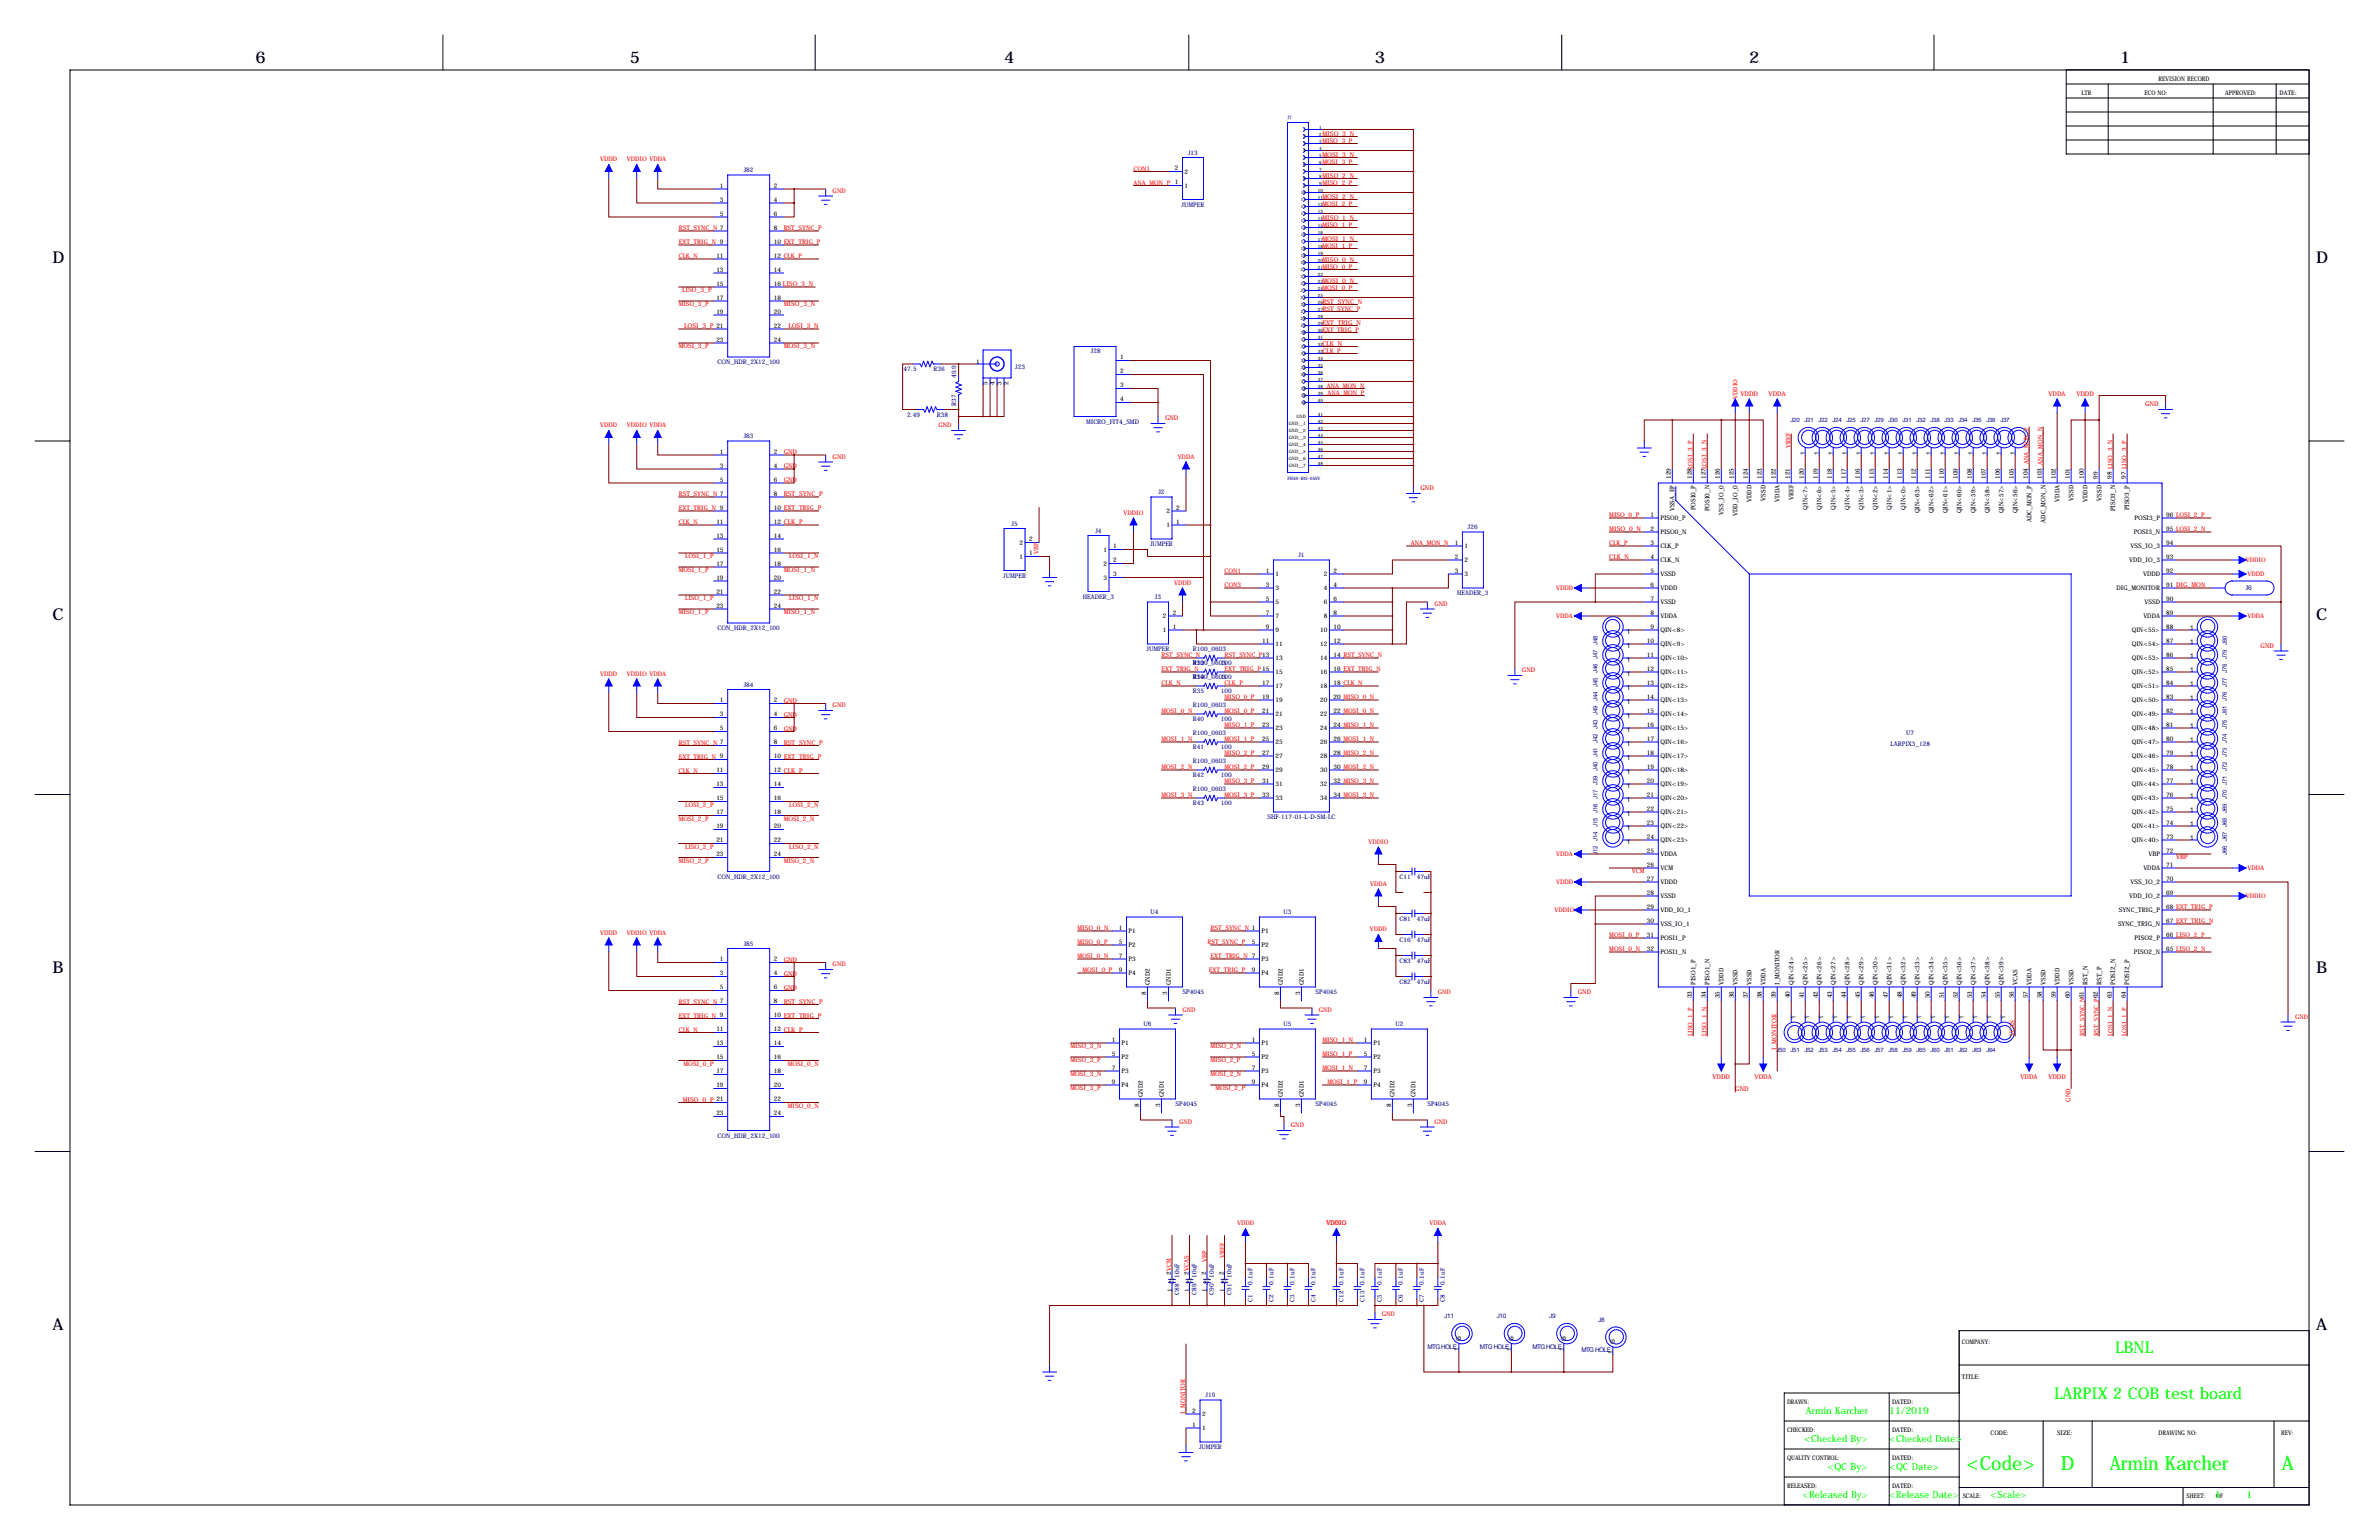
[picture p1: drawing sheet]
<svg xmlns="http://www.w3.org/2000/svg" width="864mm" height="559mm" viewBox="0 0 864 559" stroke-linecap="round" stroke-linejoin="round" font-family="sans-serif">
<defs><g id="words">
<g font-size="7.1" fill="#0f0">
<text x="713.8" y="533.4">&lt;Code&gt;</text>
<text x="748.1" y="533.4">D</text>
<text x="765.8" y="533.4">Armin Karcher</text>
<text x="828.4" y="533.4">A</text>
</g>
<g font-size="5.9">
<text x="92.7" y="22.9">6</text>
<text x="228.6" y="22.9">5</text>
<text x="364.5" y="22.9">4</text>
<text x="499.1" y="22.9">3</text>
<text x="635" y="22.9">2</text>
<text x="769.6" y="22.9">1</text>
<text x="19" y="95.2">D</text>
<text x="840.7" y="95.2">D</text>
<text x="19" y="224.8">C</text>
<text x="840.7" y="224.8">C</text>
<text x="19" y="353.1">B</text>
<text x="840.7" y="353.1">B</text>
<text x="19" y="482.6">A</text>
<text x="840.7" y="482.6">A</text>
</g>
<g font-size="5.9" fill="#0f0">
<text x="767.8" y="491">LBNL</text>
<text x="745.8" y="507.5">LARPIX 2 COB test board</text>
</g>
<g font-size="3.6" fill="#0f0">
<text x="655.6" y="513.1">Armin Karcher</text>
<text x="685.8" y="513.1">11/2019</text>
<text x="654.9" y="523.2">&lt;Checked By&gt;</text>
<text x="685.8" y="523.2">&lt;Checked Date&gt;</text>
<text x="663.3" y="533.4">&lt;QC By&gt;</text>
<text x="685.8" y="533.4">&lt;QC Date&gt;</text>
<text x="654.3" y="543.5">&lt;Released By&gt;</text>
<text x="685.8" y="543.5">&lt;Release Date&gt;</text>
<text x="722.6" y="543.5">&lt;Scale&gt;</text>
<text x="803.9" y="543.5">1</text>
<text x="815.3" y="543.5">1</text>
</g>
<g font-size="2.4" fill="#f00">
<text x="480.1" y="49.3">MISO_3_N</text>
<text x="480.1" y="56.9">MOSI_3_N</text>
<text x="480.1" y="64.5">MISO_2_N</text>
<text x="480.1" y="72.1">MOSI_2_N</text>
<text x="480.1" y="79.8">MISO_1_N</text>
<text x="480.1" y="87.4">MOSI_1_N</text>
<text x="480.1" y="95">MISO_0_N</text>
<text x="247.6" y="106.1">LISO_3_P</text>
<text x="480.1" y="102.6">MOSI_0_N</text>
<text x="284.5" y="111.1">MISO_3_N</text>
<text x="480.1" y="110.2">RST_SYNC_N</text>
<text x="248.4" y="119.1">LOSI_3_P 21</text>
<text x="286.2" y="119.1">LOSI_3_N</text>
<text x="480.1" y="117.9">EXT_TRIG_N</text>
<text x="480.1" y="125.5">CLK_N</text>
<text x="284.5" y="126.4">MOSI_3_N</text>
<text x="631.8" y="143.5">VDDD</text>
<text x="642" y="143.5">VDDA</text>
<text x="743.6" y="143.5">VDDA</text>
<text x="753.7" y="143.5">VDDD</text>
<text x="778.7" y="147.3">GND</text>
<text x="422.9" y="152.4">GND</text>
<text x="284.5" y="164.8">GND</text>
<text x="284.5" y="169.9">GND</text>
<text x="284.5" y="175">GND</text>
<text x="515.6" y="177.8">GND</text>
<text x="284.5" y="180.1">RST_SYNC_P</text>
<text x="584.2" y="192.8">MISO_0_N</text>
<text x="584.2" y="202.9">CLK_N</text>
<text x="284.5" y="207.7">MOSI_1_N</text>
<text x="284.5" y="222.9">MISO_1_N</text>
<text x="820.6" y="235">GND</text>
<text x="552.4" y="243.8">GND</text>
<text x="284.5" y="255">GND</text>
<text x="284.5" y="260.1">GND</text>
<text x="284.5" y="265.2">GND</text>
<text x="284.5" y="270.3">RST_SYNC_P</text>
<text x="789.9" y="311.8">VBP</text>
<text x="284.5" y="349">GND</text>
<text x="284.5" y="354.1">GND</text>
<text x="284.5" y="359.2">GND</text>
<text x="284.5" y="364.2">RST_SYNC_P</text>
<text x="572.8" y="360.7">GND</text>
<text x="731.3" y="375.9" transform="rotate(-90 731.3 375.9)">VCAS</text>
<text x="644.9" y="381" transform="rotate(-90 644.9 381)">I_MONITOR</text>
<text x="621.7" y="391.6">VDDD</text>
<text x="629.9" y="396">GND</text>
<text x="637" y="391.6">VDDA</text>
<text x="733.5" y="391.6">VDDA</text>
<text x="743.6" y="391.6">VDDD</text>
<text x="247.9" y="399.8">MISO_0_P 21</text>
<text x="751.6" y="399.8" transform="rotate(-90 751.6 399.8)">GND</text>
</g>
<g font-size="2.4">
<text x="655.3" y="165" transform="rotate(-90 655.3 165)">1</text>
<text x="660.4" y="165" transform="rotate(-90 660.4 165)">1</text>
<text x="665.5" y="165" transform="rotate(-90 665.5 165)">1</text>
<text x="670.6" y="165" transform="rotate(-90 670.6 165)">1</text>
<text x="675.6" y="165" transform="rotate(-90 675.6 165)">1</text>
<text x="680.7" y="165" transform="rotate(-90 680.7 165)">1</text>
<text x="685.8" y="165" transform="rotate(-90 685.8 165)">1</text>
<text x="690.9" y="165" transform="rotate(-90 690.9 165)">1</text>
<text x="696" y="165" transform="rotate(-90 696 165)">1</text>
<text x="701" y="165" transform="rotate(-90 701 165)">1</text>
<text x="706.1" y="165" transform="rotate(-90 706.1 165)">1</text>
<text x="711.2" y="165" transform="rotate(-90 711.2 165)">1</text>
<text x="716.3" y="165" transform="rotate(-90 716.3 165)">1</text>
<text x="721.4" y="165" transform="rotate(-90 721.4 165)">1</text>
<text x="726.4" y="165" transform="rotate(-90 726.4 165)">1</text>
<text x="731.5" y="165" transform="rotate(-90 731.5 165)">1</text>
<text x="590.5" y="230.2">1</text>
<text x="795.1" y="233.7">1</text>
<text x="795.1" y="228.6">1</text>
<text x="590.5" y="235.3">1</text>
<text x="795.1" y="238.8">1</text>
<text x="590.5" y="245.4">1</text>
<text x="590.5" y="240.3">1</text>
<text x="795.1" y="243.8">1</text>
<text x="590.5" y="250.5">1</text>
<text x="795.1" y="248.9">1</text>
<text x="590.5" y="255.6">1</text>
<text x="795.1" y="254">1</text>
<text x="590.5" y="260.7">1</text>
<text x="795.1" y="259.1">1</text>
<text x="590.5" y="265.7">1</text>
<text x="795.1" y="269.2">1</text>
<text x="795.1" y="264.2">1</text>
<text x="590.5" y="275.9">1</text>
<text x="590.5" y="270.8">1</text>
<text x="795.1" y="274.3">1</text>
<text x="590.5" y="281">1</text>
<text x="795.1" y="279.4">1</text>
<text x="590.5" y="286.1">1</text>
<text x="795.1" y="284.5">1</text>
<text x="590.5" y="291.1">1</text>
<text x="795.1" y="289.6">1</text>
<text x="590.5" y="296.2">1</text>
<text x="795.1" y="299.7">1</text>
<text x="795.1" y="294.6">1</text>
<text x="590.5" y="301.3">1</text>
<text x="795.1" y="304.8">1</text>
<text x="590.5" y="306.4">1</text>
<text x="651.8" y="369.6" transform="rotate(-90 651.8 369.6)">1</text>
<text x="656.9" y="369.6" transform="rotate(-90 656.9 369.6)">1</text>
<text x="662" y="369.6" transform="rotate(-90 662 369.6)">1</text>
<text x="667.1" y="369.6" transform="rotate(-90 667.1 369.6)">1</text>
<text x="672.1" y="369.6" transform="rotate(-90 672.1 369.6)">1</text>
<text x="677.2" y="369.6" transform="rotate(-90 677.2 369.6)">1</text>
<text x="682.3" y="369.6" transform="rotate(-90 682.3 369.6)">1</text>
<text x="687.4" y="369.6" transform="rotate(-90 687.4 369.6)">1</text>
<text x="692.5" y="369.6" transform="rotate(-90 692.5 369.6)">1</text>
<text x="697.5" y="369.6" transform="rotate(-90 697.5 369.6)">1</text>
<text x="702.6" y="369.6" transform="rotate(-90 702.6 369.6)">1</text>
<text x="707.7" y="369.6" transform="rotate(-90 707.7 369.6)">1</text>
<text x="712.8" y="369.6" transform="rotate(-90 712.8 369.6)">1</text>
<text x="717.9" y="369.6" transform="rotate(-90 717.9 369.6)">1</text>
<text x="722.9" y="369.6" transform="rotate(-90 722.9 369.6)">1</text>
<text x="728" y="369.6" transform="rotate(-90 728 369.6)">1</text>
</g>
<text font-size="2.4" fill="#000080" x="815.2" y="214.1">J6</text>
<g font-size="2.3">
<text x="783.6" y="29.2">REVISION RECORD</text>
<text x="755.6" y="34.3">LTR</text>
<text x="778.5" y="34.3">ECO NO:</text>
<text x="807.7" y="34.3">APPROVED:</text>
<text x="827.5" y="34.3">DATE:</text>
<text x="426.5" y="61.7">2</text>
<text x="430" y="63">2</text>
<text x="261.4" y="68.1">1</text>
<text x="280.9" y="68.1">2</text>
<text x="430" y="68.1">1</text>
<text x="261.4" y="73.2">3</text>
<text x="280.9" y="73.2">4</text>
<text x="261.4" y="78.2">5</text>
<text x="280.9" y="78.2">6</text>
<text x="280.9" y="83.3">8</text>
<text x="280.9" y="88.4">10 EXT_TRIG_P</text>
<text x="260" y="93.5">11</text>
<text x="280.9" y="93.5">12 CLK_P</text>
<text x="260" y="98.6">13</text>
<text x="280.9" y="98.6">14</text>
<text x="260" y="103.6">15</text>
<text x="280.9" y="103.6">16LISO_3_N</text>
<text x="260" y="108.7">17</text>
<text x="260" y="113.8">19</text>
<text x="280.9" y="108.7">18</text>
<text x="280.9" y="113.8">20</text>
<text x="280.9" y="118.9">22</text>
<text x="260" y="124">23</text>
<text x="280.9" y="124">24</text>
<text x="406.7" y="130.3">1</text>
<text x="354.3" y="132.1">1</text>
<text x="406.7" y="135.4">2</text>
<text x="358.5" y="139.7" transform="rotate(-90 358.5 139.7)">5</text>
<text x="361" y="139.7" transform="rotate(-90 361 139.7)">4</text>
<text x="363.6" y="139.7" transform="rotate(-90 363.6 139.7)">3</text>
<text x="366.1" y="139.7" transform="rotate(-90 366.1 139.7)">2</text>
<text x="406.7" y="140.5">3</text>
<text x="406.7" y="145.5">4</text>
<text x="261.4" y="164.6">1</text>
<text x="280.9" y="164.6">2</text>
<text x="261.4" y="169.7">3</text>
<text x="280.9" y="169.7">4</text>
<text x="606.6" y="173.7" transform="rotate(-90 606.6 173.7)">129</text>
<text x="614.2" y="173.7" transform="rotate(-90 614.2 173.7)">128LOSI_3_P</text>
<text x="619.3" y="173.7" transform="rotate(-90 619.3 173.7)">127LOSI_3_N</text>
<text x="624.3" y="173.7" transform="rotate(-90 624.3 173.7)">126</text>
<text x="629.4" y="173.7" transform="rotate(-90 629.4 173.7)">125</text>
<text x="634.5" y="173.7" transform="rotate(-90 634.5 173.7)">124</text>
<text x="639.6" y="173.7" transform="rotate(-90 639.6 173.7)">123</text>
<text x="644.7" y="173.7" transform="rotate(-90 644.7 173.7)">122</text>
<text x="649.7" y="173.7" transform="rotate(-90 649.7 173.7)">121</text>
<text x="654.8" y="173.7" transform="rotate(-90 654.8 173.7)">120</text>
<text x="659.9" y="173.7" transform="rotate(-90 659.9 173.7)">119</text>
<text x="665" y="173.7" transform="rotate(-90 665 173.7)">118</text>
<text x="670.1" y="173.7" transform="rotate(-90 670.1 173.7)">117</text>
<text x="675.1" y="173.7" transform="rotate(-90 675.1 173.7)">116</text>
<text x="680.2" y="173.7" transform="rotate(-90 680.2 173.7)">115</text>
<text x="685.3" y="173.7" transform="rotate(-90 685.3 173.7)">114</text>
<text x="690.4" y="173.7" transform="rotate(-90 690.4 173.7)">113</text>
<text x="695.5" y="173.7" transform="rotate(-90 695.5 173.7)">112</text>
<text x="700.5" y="173.7" transform="rotate(-90 700.5 173.7)">111</text>
<text x="705.6" y="173.7" transform="rotate(-90 705.6 173.7)">110</text>
<text x="710.7" y="173.7" transform="rotate(-90 710.7 173.7)">109</text>
<text x="715.8" y="173.7" transform="rotate(-90 715.8 173.7)">108</text>
<text x="720.9" y="173.7" transform="rotate(-90 720.9 173.7)">107</text>
<text x="725.9" y="173.7" transform="rotate(-90 725.9 173.7)">106</text>
<text x="731" y="173.7" transform="rotate(-90 731 173.7)">105</text>
<text x="736.1" y="173.7" transform="rotate(-90 736.1 173.7)">104 ANA_MON_P</text>
<text x="741.2" y="173.7" transform="rotate(-90 741.2 173.7)">103 ANA_MON_N</text>
<text x="746.3" y="173.7" transform="rotate(-90 746.3 173.7)">102</text>
<text x="751.3" y="173.7" transform="rotate(-90 751.3 173.7)">101</text>
<text x="756.4" y="173.7" transform="rotate(-90 756.4 173.7)">100</text>
<text x="761.5" y="173.7" transform="rotate(-90 761.5 173.7)">99</text>
<text x="766.6" y="173.7" transform="rotate(-90 766.6 173.7)">98 LISO_3_N</text>
<text x="771.7" y="173.7" transform="rotate(-90 771.7 173.7)">97 LISO_3_P</text>
<text x="261.4" y="174.8">5</text>
<text x="280.9" y="174.8">6</text>
<text x="280.9" y="179.8">8</text>
<text x="280.9" y="184.9">10 EXT_TRIG_P</text>
<text x="427" y="184.9">2</text>
<text x="607.9" y="185.5" transform="rotate(-90 607.9 185.5)">VSSA_EP</text>
<text x="615.5" y="185.2" transform="rotate(-90 615.5 185.2)">POSI0_P</text>
<text x="620.6" y="185.5" transform="rotate(-90 620.6 185.5)">POSI0_N</text>
<text x="635.8" y="182.2" transform="rotate(-90 635.8 182.2)">VDDD</text>
<text x="640.9" y="181.7" transform="rotate(-90 640.9 181.7)">VSSD</text>
<text x="646" y="182.1" transform="rotate(-90 646 182.1)">VDDA</text>
<text x="651" y="181.4" transform="rotate(-90 651 181.4)">VREF</text>
<text x="656.1" y="185" transform="rotate(-90 656.1 185)">QIN&lt;7&gt;</text>
<text x="661.2" y="185" transform="rotate(-90 661.2 185)">QIN&lt;6&gt;</text>
<text x="666.3" y="185" transform="rotate(-90 666.3 185)">QIN&lt;5&gt;</text>
<text x="671.4" y="185" transform="rotate(-90 671.4 185)">QIN&lt;4&gt;</text>
<text x="676.4" y="185" transform="rotate(-90 676.4 185)">QIN&lt;3&gt;</text>
<text x="681.5" y="185" transform="rotate(-90 681.5 185)">QIN&lt;2&gt;</text>
<text x="686.6" y="185" transform="rotate(-90 686.6 185)">QIN&lt;1&gt;</text>
<text x="691.7" y="185" transform="rotate(-90 691.7 185)">QIN&lt;0&gt;</text>
<text x="747.6" y="182.1" transform="rotate(-90 747.6 182.1)">VDDA</text>
<text x="752.6" y="181.7" transform="rotate(-90 752.6 181.7)">VSSD</text>
<text x="757.7" y="182.2" transform="rotate(-90 757.7 182.2)">VDDD</text>
<text x="762.8" y="181.7" transform="rotate(-90 762.8 181.7)">VSSD</text>
<text x="767.9" y="185.5" transform="rotate(-90 767.9 185.5)">PISO3_N</text>
<text x="773" y="185.2" transform="rotate(-90 773 185.2)">PISO3_P</text>
<text x="260" y="190">11</text>
<text x="280.9" y="190">12 CLK_P</text>
<text x="423.4" y="186.2">2</text>
<text x="423.4" y="191.3">1</text>
<text x="427" y="190">1</text>
<text x="599.2" y="187.5">1</text>
<text x="602.7" y="188.8">PISO0_P</text>
<text x="625.6" y="186.7" transform="rotate(-90 625.6 186.7)">VSS_IO_0</text>
<text x="630.7" y="187.2" transform="rotate(-90 630.7 187.2)">VDD_IO_0</text>
<text x="696.8" y="186.3" transform="rotate(-90 696.8 186.3)">QIN&lt;63&gt;</text>
<text x="701.8" y="186.3" transform="rotate(-90 701.8 186.3)">QIN&lt;62&gt;</text>
<text x="706.9" y="186.3" transform="rotate(-90 706.9 186.3)">QIN&lt;61&gt;</text>
<text x="712" y="186.3" transform="rotate(-90 712 186.3)">QIN&lt;60&gt;</text>
<text x="717.1" y="186.3" transform="rotate(-90 717.1 186.3)">QIN&lt;59&gt;</text>
<text x="722.2" y="186.3" transform="rotate(-90 722.2 186.3)">QIN&lt;58&gt;</text>
<text x="727.2" y="186.3" transform="rotate(-90 727.2 186.3)">QIN&lt;57&gt;</text>
<text x="732.3" y="186.3" transform="rotate(-90 732.3 186.3)">QIN&lt;56&gt;</text>
<text x="737.4" y="189.4" transform="rotate(-90 737.4 189.4)">ADC_MON_P</text>
<text x="742.5" y="189.7" transform="rotate(-90 742.5 189.7)">ADC_MON_N</text>
<text x="774.9" y="188.8">POSI3_P</text>
<text x="786.4" y="187.5">96 LOSI_2_P</text>
<text x="260" y="195.1">13</text>
<text x="280.9" y="195.1">14</text>
<text x="370.1" y="197.7">2</text>
<text x="373.6" y="196.3">2</text>
<text x="528.1" y="197.6">1</text>
<text x="599.2" y="192.5">2</text>
<text x="599.2" y="197.6">3</text>
<text x="602.7" y="193.8">PISO0_N</text>
<text x="774.6" y="193.8">POSI3_N</text>
<text x="786.4" y="197.6">94</text>
<text x="786.4" y="192.5">95 LOSI_2_N</text>
<text x="260" y="200.2">15</text>
<text x="280.9" y="200.2">16</text>
<text x="370.1" y="202.7">1</text>
<text x="373.6" y="201.4">1</text>
<text x="400.6" y="200.2">1</text>
<text x="404.1" y="198.9">1</text>
<text x="404.1" y="204">2</text>
<text x="528.1" y="202.7">2</text>
<text x="531.6" y="198.9">1</text>
<text x="599.2" y="202.7">4</text>
<text x="602.7" y="198.9">CLK_P</text>
<text x="773.4" y="198.9">VSS_IO_3</text>
<text x="786.4" y="202.7">93</text>
<text x="260" y="205.2">17</text>
<text x="280.9" y="205.2">18</text>
<text x="400.6" y="205.3">2</text>
<text x="404.1" y="209">3</text>
<text x="459.5" y="207.8">1</text>
<text x="463" y="209.1">1</text>
<text x="480.6" y="209.1">2</text>
<text x="484.1" y="207.8">2</text>
<text x="528.1" y="207.8">3</text>
<text x="531.6" y="204">2</text>
<text x="531.6" y="209.1">3</text>
<text x="599.2" y="207.8">5</text>
<text x="602.7" y="204">CLK_N</text>
<text x="602.7" y="209.1">VSSD</text>
<text x="772.9" y="204">VDD_IO_3</text>
<text x="778" y="209.1">VDDD</text>
<text x="786.4" y="207.8">92</text>
<text x="260" y="210.3">19</text>
<text x="260" y="215.4">21</text>
<text x="280.9" y="210.3">20</text>
<text x="280.9" y="215.4">22</text>
<text x="400.6" y="210.4">3</text>
<text x="459.5" y="212.9">3</text>
<text x="463" y="214.2">3</text>
<text x="480.6" y="214.2">4</text>
<text x="484.1" y="212.9">4</text>
<text x="599.2" y="212.9">6</text>
<text x="602.7" y="214.2">VDDD</text>
<text x="768.3" y="214.2">DIG_MONITOR</text>
<text x="786.4" y="212.9">91 DIG_MON</text>
<text x="260" y="220.5">23</text>
<text x="280.9" y="220.5">24</text>
<text x="459.5" y="217.9">5</text>
<text x="463" y="219.2">5</text>
<text x="480.6" y="219.2">6</text>
<text x="484.1" y="217.9">6</text>
<text x="599.2" y="217.9">7</text>
<text x="602.7" y="219.2">VSSD</text>
<text x="778.5" y="219.2">VSSD</text>
<text x="786.4" y="217.9">90</text>
<text x="422.1" y="224.3">2</text>
<text x="425.7" y="223">2</text>
<text x="459.5" y="223">7</text>
<text x="463" y="224.3">7</text>
<text x="480.6" y="224.3">8</text>
<text x="484.1" y="223">8</text>
<text x="599.2" y="223">8</text>
<text x="602.7" y="224.3">VDDA</text>
<text x="778.1" y="224.3">VDDA</text>
<text x="786.4" y="223">89</text>
<text x="422.1" y="229.4">1</text>
<text x="425.7" y="228.1">1</text>
<text x="458.2" y="233.2">11</text>
<text x="459.5" y="228.1">9</text>
<text x="463" y="229.4">9</text>
<text x="479.2" y="229.4">10</text>
<text x="484.1" y="228.1">10</text>
<text x="484.1" y="233.2">12</text>
<text x="597.9" y="233.2">10</text>
<text x="599.2" y="228.1">9</text>
<text x="602.7" y="229.4">QIN&lt;8&gt;</text>
<text x="773.8" y="229.4">QIN&lt;55&gt;</text>
<text x="786.4" y="233.2">87</text>
<text x="786.4" y="228.1">88</text>
<text x="463" y="234.5">11</text>
<text x="463" y="239.6">13</text>
<text x="479.2" y="234.5">12</text>
<text x="479.2" y="239.6">14</text>
<text x="484.1" y="238.3">14 RST_SYNC_N</text>
<text x="597.9" y="238.3">11</text>
<text x="602.7" y="234.5">QIN&lt;9&gt;</text>
<text x="602.7" y="239.6">QIN&lt;10&gt;</text>
<text x="773.8" y="239.6">QIN&lt;53&gt;</text>
<text x="773.8" y="234.5">QIN&lt;54&gt;</text>
<text x="786.4" y="238.3">86</text>
<text x="463" y="244.6">15</text>
<text x="479.2" y="244.6">16</text>
<text x="484.1" y="243.3">16 EXT_TRIG_N</text>
<text x="597.9" y="243.3">12</text>
<text x="602.7" y="244.6">QIN&lt;11&gt;</text>
<text x="773.8" y="244.6">QIN&lt;52&gt;</text>
<text x="786.4" y="243.3">85</text>
<text x="458.2" y="248.4">17</text>
<text x="463" y="249.7">17</text>
<text x="479.2" y="249.7">18</text>
<text x="484.1" y="248.4">18 CLK_N</text>
<text x="597.9" y="248.4">13</text>
<text x="602.7" y="249.7">QIN&lt;12&gt;</text>
<text x="773.8" y="249.7">QIN&lt;51&gt;</text>
<text x="786.4" y="248.4">84</text>
<text x="261.4" y="254.8">1</text>
<text x="280.9" y="254.8">2</text>
<text x="458.2" y="253.5">19</text>
<text x="463" y="254.8">19</text>
<text x="479.2" y="254.8">20</text>
<text x="484.1" y="253.5">20 MISO_0_N</text>
<text x="597.9" y="253.5">14</text>
<text x="602.7" y="254.8">QIN&lt;13&gt;</text>
<text x="773.8" y="254.8">QIN&lt;50&gt;</text>
<text x="786.4" y="253.5">83</text>
<text x="261.4" y="259.8">3</text>
<text x="280.9" y="259.8">4</text>
<text x="458.2" y="258.6">21</text>
<text x="458.2" y="263.7">23</text>
<text x="463" y="259.9">21</text>
<text x="479.2" y="259.9">22</text>
<text x="484.1" y="258.6">22 MOSI_0_N</text>
<text x="484.1" y="263.7">24 MISO_1_N</text>
<text x="597.9" y="258.6">15</text>
<text x="597.9" y="263.7">16</text>
<text x="602.7" y="259.9">QIN&lt;14&gt;</text>
<text x="773.8" y="259.9">QIN&lt;49&gt;</text>
<text x="786.4" y="263.7">81</text>
<text x="786.4" y="258.6">82</text>
<text x="261.4" y="264.9">5</text>
<text x="280.9" y="264.9">6</text>
<text x="458.2" y="268.7">25</text>
<text x="463" y="265">23</text>
<text x="479.2" y="265">24</text>
<text x="484.1" y="268.7">26 MOSI_1_N</text>
<text x="597.9" y="268.7">17</text>
<text x="602.7" y="265">QIN&lt;15&gt;</text>
<text x="773.8" y="265">QIN&lt;48&gt;</text>
<text x="786.4" y="268.7">80</text>
<text x="280.9" y="270">8</text>
<text x="280.9" y="275.1">10 EXT_TRIG_P</text>
<text x="458.2" y="273.8">27</text>
<text x="463" y="270">25</text>
<text x="463" y="275.1">27</text>
<text x="479.2" y="270">26</text>
<text x="479.2" y="275.1">28</text>
<text x="484.1" y="273.8">28 MISO_2_N</text>
<text x="597.9" y="273.8">18</text>
<text x="602.7" y="270">QIN&lt;16&gt;</text>
<text x="602.7" y="275.1">QIN&lt;17&gt;</text>
<text x="773.8" y="275.1">QIN&lt;46&gt;</text>
<text x="773.8" y="270">QIN&lt;47&gt;</text>
<text x="786.4" y="273.8">79</text>
<text x="260" y="280.2">11</text>
<text x="280.9" y="280.2">12 CLK_P</text>
<text x="458.2" y="278.9">29</text>
<text x="463" y="280.2">29</text>
<text x="479.2" y="280.2">30</text>
<text x="484.1" y="278.9">30 MOSI_2_N</text>
<text x="597.9" y="278.9">19</text>
<text x="602.7" y="280.2">QIN&lt;18&gt;</text>
<text x="773.8" y="280.2">QIN&lt;45&gt;</text>
<text x="786.4" y="278.9">78</text>
<text x="260" y="285.2">13</text>
<text x="280.9" y="285.2">14</text>
<text x="458.2" y="284">31</text>
<text x="463" y="285.3">31</text>
<text x="479.2" y="285.3">32</text>
<text x="484.1" y="284">32 MISO_3_N</text>
<text x="597.9" y="284">20</text>
<text x="602.7" y="285.3">QIN&lt;19&gt;</text>
<text x="773.8" y="285.3">QIN&lt;44&gt;</text>
<text x="786.4" y="284">77</text>
<text x="260" y="290.3">15</text>
<text x="280.9" y="290.3">16</text>
<text x="458.2" y="289.1">33</text>
<text x="463" y="290.4">33</text>
<text x="479.2" y="290.4">34</text>
<text x="484.1" y="289.1">34 MOSI_3_N</text>
<text x="597.9" y="289.1">21</text>
<text x="602.7" y="290.4">QIN&lt;20&gt;</text>
<text x="773.8" y="290.4">QIN&lt;43&gt;</text>
<text x="786.4" y="289.1">76</text>
<text x="260" y="295.4">17</text>
<text x="280.9" y="295.4">18</text>
<text x="597.9" y="294.1">22</text>
<text x="597.9" y="299.2">23</text>
<text x="602.7" y="295.4">QIN&lt;21&gt;</text>
<text x="773.8" y="295.4">QIN&lt;42&gt;</text>
<text x="786.4" y="299.2">74</text>
<text x="786.4" y="294.1">75</text>
<text x="260" y="300.5">19</text>
<text x="260" y="305.6">21</text>
<text x="280.9" y="300.5">20</text>
<text x="280.9" y="305.6">22</text>
<text x="597.9" y="304.3">24</text>
<text x="602.7" y="300.5">QIN&lt;22&gt;</text>
<text x="602.7" y="305.6">QIN&lt;23&gt;</text>
<text x="773.8" y="305.6">QIN&lt;40&gt;</text>
<text x="773.8" y="300.5">QIN&lt;41&gt;</text>
<text x="786.4" y="304.3">73</text>
<text x="260" y="310.6">23</text>
<text x="280.9" y="310.6">24</text>
<text x="597.9" y="309.4">25</text>
<text x="602.7" y="310.7">VDDA</text>
<text x="779.9" y="310.7">VBP</text>
<text x="786.4" y="309.4">72</text>
<text x="597.9" y="314.5">26</text>
<text x="602.7" y="315.8">VCM</text>
<text x="778.1" y="315.8">VDDA</text>
<text x="786.4" y="314.5">71</text>
<text x="597.9" y="319.5">27</text>
<text x="602.7" y="320.8">VDDD</text>
<text x="773.4" y="320.8">VSS_IO_2</text>
<text x="786.4" y="319.5">70</text>
<text x="597.9" y="324.6">28</text>
<text x="597.9" y="329.7">29</text>
<text x="602.7" y="325.9">VSSD</text>
<text x="772.9" y="325.9">VDD_IO_2</text>
<text x="786.4" y="329.7">68 EXT_TRIG_P</text>
<text x="786.4" y="324.6">69</text>
<text x="597.9" y="334.8">30</text>
<text x="602.7" y="331">VDD_IO_1</text>
<text x="769.1" y="331">SYNC_TRIG_P</text>
<text x="786.4" y="334.8">67 EXT_TRIG_N</text>
<text x="406.1" y="337.3">1</text>
<text x="409.7" y="338.6">P1</text>
<text x="458" y="338.6">P1</text>
<text x="597.9" y="339.9">31</text>
<text x="602.7" y="336.1">VSS_IO_1</text>
<text x="602.7" y="341.2">POSI1_P</text>
<text x="768.9" y="336.1">SYNC_TRIG_N</text>
<text x="774.9" y="341.2">PISO2_P</text>
<text x="786.4" y="339.9">66 LISO_2_P</text>
<text x="406.1" y="342.4">5</text>
<text x="406.1" y="347.5">7</text>
<text x="409.7" y="343.7">P2</text>
<text x="454.4" y="342.4">5</text>
<text x="458" y="343.7">P2</text>
<text x="597.9" y="344.9">32</text>
<text x="602.7" y="346.2">POSI1_N</text>
<text x="774.6" y="346.2">PISO2_N</text>
<text x="786.4" y="344.9">65 LISO_2_N</text>
<text x="261.4" y="348.7">1</text>
<text x="261.4" y="353.8">3</text>
<text x="280.9" y="348.7">2</text>
<text x="280.9" y="353.8">4</text>
<text x="406.1" y="352.6">9</text>
<text x="409.7" y="348.8">P3</text>
<text x="409.7" y="353.9">P4</text>
<text x="454.4" y="352.6">9</text>
<text x="458" y="348.8">P3</text>
<text x="458" y="353.9">P4</text>
<text x="261.4" y="358.9">5</text>
<text x="280.9" y="358.9">6</text>
<text x="417.4" y="357.4" transform="rotate(-90 417.4 357.4)">GND2</text>
<text x="425" y="357.4" transform="rotate(-90 425 357.4)">GND1</text>
<text x="465.6" y="357.4" transform="rotate(-90 465.6 357.4)">GND2</text>
<text x="473.2" y="357.4" transform="rotate(-90 473.2 357.4)">GND1</text>
<text x="615.5" y="357.4" transform="rotate(-90 615.5 357.4)">PISO1_P</text>
<text x="620.6" y="357.4" transform="rotate(-90 620.6 357.4)">PISO1_N</text>
<text x="625.6" y="357.4" transform="rotate(-90 625.6 357.4)">VDDD</text>
<text x="630.7" y="357.4" transform="rotate(-90 630.7 357.4)">VSSD</text>
<text x="635.8" y="357.4" transform="rotate(-90 635.8 357.4)">VSSD</text>
<text x="640.9" y="357.4" transform="rotate(-90 640.9 357.4)">VDDA</text>
<text x="646" y="357.4" transform="rotate(-90 646 357.4)">I_MONITOR</text>
<text x="651" y="357.4" transform="rotate(-90 651 357.4)">QIN&lt;24&gt;</text>
<text x="656.1" y="357.4" transform="rotate(-90 656.1 357.4)">QIN&lt;25&gt;</text>
<text x="661.2" y="357.4" transform="rotate(-90 661.2 357.4)">QIN&lt;26&gt;</text>
<text x="666.3" y="357.4" transform="rotate(-90 666.3 357.4)">QIN&lt;27&gt;</text>
<text x="671.4" y="357.4" transform="rotate(-90 671.4 357.4)">QIN&lt;28&gt;</text>
<text x="676.4" y="357.4" transform="rotate(-90 676.4 357.4)">QIN&lt;29&gt;</text>
<text x="681.5" y="357.4" transform="rotate(-90 681.5 357.4)">QIN&lt;30&gt;</text>
<text x="686.6" y="357.4" transform="rotate(-90 686.6 357.4)">QIN&lt;31&gt;</text>
<text x="691.7" y="357.4" transform="rotate(-90 691.7 357.4)">QIN&lt;32&gt;</text>
<text x="696.8" y="357.4" transform="rotate(-90 696.8 357.4)">QIN&lt;33&gt;</text>
<text x="701.8" y="357.4" transform="rotate(-90 701.8 357.4)">QIN&lt;34&gt;</text>
<text x="706.9" y="357.4" transform="rotate(-90 706.9 357.4)">QIN&lt;35&gt;</text>
<text x="712" y="357.4" transform="rotate(-90 712 357.4)">QIN&lt;36&gt;</text>
<text x="717.1" y="357.4" transform="rotate(-90 717.1 357.4)">QIN&lt;37&gt;</text>
<text x="722.2" y="357.4" transform="rotate(-90 722.2 357.4)">QIN&lt;38&gt;</text>
<text x="727.2" y="357.4" transform="rotate(-90 727.2 357.4)">QIN&lt;39&gt;</text>
<text x="732.3" y="357.4" transform="rotate(-90 732.3 357.4)">VCAS</text>
<text x="737.4" y="357.4" transform="rotate(-90 737.4 357.4)">VDDA</text>
<text x="742.5" y="357.4" transform="rotate(-90 742.5 357.4)">VSSD</text>
<text x="747.6" y="357.4" transform="rotate(-90 747.6 357.4)">VDDD</text>
<text x="752.6" y="357.4" transform="rotate(-90 752.6 357.4)">VSSD</text>
<text x="757.7" y="357.4" transform="rotate(-90 757.7 357.4)">RST_N</text>
<text x="762.8" y="357.4" transform="rotate(-90 762.8 357.4)">RST_P</text>
<text x="767.9" y="357.4" transform="rotate(-90 767.9 357.4)">POSI2_N</text>
<text x="773" y="357.4" transform="rotate(-90 773 357.4)">POSI2_P</text>
<text x="280.9" y="364">8</text>
<text x="416.1" y="360.9" transform="rotate(-90 416.1 360.9)">8</text>
<text x="423.7" y="360.9" transform="rotate(-90 423.7 360.9)">3</text>
<text x="464.3" y="360.9" transform="rotate(-90 464.3 360.9)">8</text>
<text x="471.9" y="360.9" transform="rotate(-90 471.9 360.9)">3</text>
<text x="614.2" y="362.3" transform="rotate(-90 614.2 362.3)">33</text>
<text x="619.3" y="362.3" transform="rotate(-90 619.3 362.3)">34</text>
<text x="624.3" y="362.3" transform="rotate(-90 624.3 362.3)">35</text>
<text x="629.4" y="362.3" transform="rotate(-90 629.4 362.3)">36</text>
<text x="634.5" y="362.3" transform="rotate(-90 634.5 362.3)">37</text>
<text x="639.6" y="362.3" transform="rotate(-90 639.6 362.3)">38</text>
<text x="644.7" y="362.3" transform="rotate(-90 644.7 362.3)">39</text>
<text x="649.7" y="362.3" transform="rotate(-90 649.7 362.3)">40</text>
<text x="654.8" y="362.3" transform="rotate(-90 654.8 362.3)">41</text>
<text x="659.9" y="362.3" transform="rotate(-90 659.9 362.3)">42</text>
<text x="665" y="362.3" transform="rotate(-90 665 362.3)">43</text>
<text x="670.1" y="362.3" transform="rotate(-90 670.1 362.3)">44</text>
<text x="675.1" y="362.3" transform="rotate(-90 675.1 362.3)">45</text>
<text x="680.2" y="362.3" transform="rotate(-90 680.2 362.3)">46</text>
<text x="685.3" y="362.3" transform="rotate(-90 685.3 362.3)">47</text>
<text x="690.4" y="362.3" transform="rotate(-90 690.4 362.3)">48</text>
<text x="695.5" y="362.3" transform="rotate(-90 695.5 362.3)">49</text>
<text x="700.5" y="362.3" transform="rotate(-90 700.5 362.3)">50</text>
<text x="705.6" y="362.3" transform="rotate(-90 705.6 362.3)">51</text>
<text x="710.7" y="362.3" transform="rotate(-90 710.7 362.3)">52</text>
<text x="715.8" y="362.3" transform="rotate(-90 715.8 362.3)">53</text>
<text x="720.9" y="362.3" transform="rotate(-90 720.9 362.3)">54</text>
<text x="725.9" y="362.3" transform="rotate(-90 725.9 362.3)">55</text>
<text x="731" y="362.3" transform="rotate(-90 731 362.3)">56</text>
<text x="736.1" y="362.3" transform="rotate(-90 736.1 362.3)">57</text>
<text x="741.2" y="362.3" transform="rotate(-90 741.2 362.3)">58</text>
<text x="746.3" y="362.3" transform="rotate(-90 746.3 362.3)">59</text>
<text x="751.3" y="362.3" transform="rotate(-90 751.3 362.3)">60</text>
<text x="766.6" y="362.3" transform="rotate(-90 766.6 362.3)">63</text>
<text x="771.7" y="362.3" transform="rotate(-90 771.7 362.3)">64</text>
<text x="280.9" y="369.1">10 EXT_TRIG_P</text>
<text x="260" y="374.1">11</text>
<text x="280.9" y="374.1">12 CLK_P</text>
<text x="403.6" y="378">1</text>
<text x="454.4" y="378">1</text>
<text x="495" y="378">1</text>
<text x="260" y="379.2">13</text>
<text x="280.9" y="379.2">14</text>
<text x="403.6" y="383">5</text>
<text x="407.2" y="379.3">P1</text>
<text x="454.4" y="383">5</text>
<text x="458" y="379.3">P1</text>
<text x="495" y="383">5</text>
<text x="498.6" y="379.3">P1</text>
<text x="260" y="384.3">15</text>
<text x="260" y="389.4">17</text>
<text x="280.9" y="384.3">16</text>
<text x="280.9" y="389.4">18</text>
<text x="403.6" y="388.1">7</text>
<text x="407.2" y="384.3">P2</text>
<text x="407.2" y="389.4">P3</text>
<text x="454.4" y="388.1">7</text>
<text x="458" y="384.3">P2</text>
<text x="458" y="389.4">P3</text>
<text x="495" y="388.1">7</text>
<text x="498.6" y="384.3">P2</text>
<text x="498.6" y="389.4">P3</text>
<text x="260" y="394.5">19</text>
<text x="280.9" y="394.5">20</text>
<text x="403.6" y="393.2">9</text>
<text x="407.2" y="394.5">P4</text>
<text x="454.4" y="393.2">9</text>
<text x="458" y="394.5">P4</text>
<text x="495" y="393.2">9</text>
<text x="498.6" y="394.5">P4</text>
<text x="280.9" y="399.5">22</text>
<text x="413.5" y="401.6" transform="rotate(-90 413.5 401.6)">8</text>
<text x="414.8" y="398" transform="rotate(-90 414.8 398)">GND2</text>
<text x="421.1" y="401.6" transform="rotate(-90 421.1 401.6)">3</text>
<text x="422.4" y="398" transform="rotate(-90 422.4 398)">GND1</text>
<text x="464.3" y="401.6" transform="rotate(-90 464.3 401.6)">8</text>
<text x="465.6" y="398" transform="rotate(-90 465.6 398)">GND2</text>
<text x="471.9" y="401.6" transform="rotate(-90 471.9 401.6)">3</text>
<text x="473.2" y="398" transform="rotate(-90 473.2 398)">GND1</text>
<text x="505" y="401.6" transform="rotate(-90 505 401.6)">8</text>
<text x="506.3" y="398" transform="rotate(-90 506.3 398)">GND2</text>
<text x="512.6" y="401.6" transform="rotate(-90 512.6 401.6)">3</text>
<text x="513.9" y="398" transform="rotate(-90 513.9 398)">GND1</text>
<text x="260" y="404.6">23</text>
<text x="280.9" y="404.6">24</text>
<text x="425.2" y="462.5" transform="rotate(-90 425.2 462.5)">2VCM</text>
<text x="426" y="465.8" transform="rotate(-90 426 465.8)">21</text>
<text x="431.5" y="462.5" transform="rotate(-90 431.5 462.5)">2VCAS</text>
<text x="432.4" y="465.8" transform="rotate(-90 432.4 465.8)">21</text>
<text x="437.9" y="462.5" transform="rotate(-90 437.9 462.5)">2</text>
<text x="438.7" y="465.8" transform="rotate(-90 438.7 465.8)">21</text>
<text x="444.2" y="462.5" transform="rotate(-90 444.2 462.5)">2</text>
<text x="445.1" y="465.8" transform="rotate(-90 445.1 465.8)">21</text>
<text x="425.4" y="468.6" transform="rotate(-90 425.4 468.6)">1</text>
<text x="431.8" y="468.6" transform="rotate(-90 431.8 468.6)">1</text>
<text x="438.1" y="468.6" transform="rotate(-90 438.1 468.6)">1</text>
<text x="444.5" y="468.6" transform="rotate(-90 444.5 468.6)">1</text>
<text x="529.6" y="490.1" transform="rotate(-90 529.6 490.1)">1</text>
<text x="530.4" y="486.4" transform="rotate(-90 530.4 486.4)">G</text>
<text x="548.6" y="490.1" transform="rotate(-90 548.6 490.1)">1</text>
<text x="549.4" y="486.4" transform="rotate(-90 549.4 486.4)">G</text>
<text x="567.7" y="490.1" transform="rotate(-90 567.7 490.1)">1</text>
<text x="568.5" y="486.4" transform="rotate(-90 568.5 486.4)">G</text>
<text x="585.5" y="491.4" transform="rotate(-90 585.5 491.4)">1</text>
<text x="586.2" y="487.7" transform="rotate(-90 586.2 487.7)">G</text>
<text x="712.2" y="487.7">COMPANY:</text>
<text x="712.2" y="500.4">TITLE:</text>
<text x="648.7" y="509.3">DRAWN:</text>
<text x="686.8" y="509.3">DATED:</text>
<text x="432.8" y="512.6">2</text>
<text x="436.4" y="513.9">2</text>
<text x="432.8" y="517.7">1</text>
<text x="436.4" y="519">1</text>
<text x="648.7" y="519.4">CHECKED:</text>
<text x="686.8" y="519.4">DATED:</text>
<text x="722.6" y="520.7">CODE:</text>
<text x="746.8" y="520.7">SIZE:</text>
<text x="783.6" y="520.7">DRAWING NO:</text>
<text x="828" y="520.7">REV:</text>
<text x="648.7" y="529.6">QUALITY CONTROL:</text>
<text x="686.8" y="529.6">DATED:</text>
<text x="648.7" y="539.8">RELEASED:</text>
<text x="686.8" y="539.8">DATED:</text>
<text x="712.5" y="543.6">SCALE:</text>
<text x="793.7" y="543.6">SHEET:</text>
<text x="804.3" y="543.6">OF</text>
</g>
<g font-size="2.3" fill="#f00">
<text x="480.1" y="51.8">MISO_3_P</text>
<text x="217.9" y="58.4">VDDD</text>
<text x="227.5" y="58.4">VDDIO VDDA</text>
<text x="480.1" y="59.4">MOSI_3_P</text>
<text x="411.5" y="62">CON1</text>
<text x="302.3" y="69.9">GND</text>
<text x="411.5" y="67.1">ANA_MON_P 1</text>
<text x="480.1" y="67.1">MISO_2_P</text>
<text x="480.1" y="74.7">MOSI_2_P</text>
<text x="246.4" y="83.6">RST_SYNC_N7</text>
<text x="284.5" y="83.6">RST_SYNC_P</text>
<text x="480.1" y="82.3">MISO_1_P</text>
<text x="246.4" y="88.6">EXT_TRIG_N 9</text>
<text x="480.1" y="89.9">MOSI_1_P</text>
<text x="246.4" y="93.7">CLK_N</text>
<text x="480.1" y="97.5">MISO_0_P</text>
<text x="480.1" y="105.2">MOSI_0_P</text>
<text x="246.4" y="111.1">MISO_3_P</text>
<text x="480.1" y="112.8">RST_SYNC_P</text>
<text x="480.1" y="120.4">EXT_TRIG_P</text>
<text x="246.4" y="126.3">MOSI_3_P</text>
<text x="480.1" y="128">CLK_P</text>
<text x="481.6" y="140.7">ANA_MON_N</text>
<text x="481.9" y="143.3">ANA_MON_P</text>
<text x="630.7" y="144.8" transform="rotate(-90 630.7 144.8)">VDDIO</text>
<text x="217.9" y="154.9">VDDD</text>
<text x="227.5" y="154.9">VDDIO VDDA</text>
<text x="340.7" y="154.9">GND</text>
<text x="302.3" y="166.4">GND</text>
<text x="427.5" y="166.4">VDDA</text>
<text x="650" y="162.6" transform="rotate(-90 650 162.6)">VREF</text>
<text x="246.4" y="185.2">EXT_TRIG_N 9</text>
<text x="246.4" y="180.1">RST_SYNC_N7</text>
<text x="246.4" y="190.2">CLK_N</text>
<text x="407.9" y="186.7">VDDIO</text>
<text x="584.2" y="187.7">MISO_0_P</text>
<text x="512.1" y="197.9">ANA_MON_N</text>
<text x="584.2" y="197.9">CLK_P</text>
<text x="248.7" y="202.5">LOSI_1_P</text>
<text x="286.5" y="202.5">LOSI_1_N</text>
<text x="376.9" y="201" transform="rotate(-90 376.9 201)">VBP</text>
<text x="815.3" y="204">VDDIO</text>
<text x="246.4" y="207.6">MOSI_1_P</text>
<text x="444.5" y="208">CON1</text>
<text x="815.8" y="209">VDDD</text>
<text x="426.2" y="212.1">VDDD</text>
<text x="444.5" y="213.1">CON3</text>
<text x="564.9" y="214.1">VDDD</text>
<text x="248.7" y="217.8">LISO_1_P</text>
<text x="286.5" y="217.8">LISO_1_N</text>
<text x="520.7" y="219.7">GND</text>
<text x="246.4" y="222.8">MISO_1_P</text>
<text x="564.9" y="224.3">VDDA</text>
<text x="815.9" y="224.3">VDDA</text>
<text x="421.6" y="238.5">RST_SYNC_N</text>
<text x="444.5" y="238.5">RST_SYNC_P13</text>
<text x="217.9" y="245.1">VDDD</text>
<text x="227.5" y="245.1">VDDIO VDDA</text>
<text x="421.6" y="243.6">EXT_TRIG_N</text>
<text x="444.5" y="243.6">EXT_TRIG_P15</text>
<text x="421.6" y="248.7">CLK_N</text>
<text x="444.5" y="248.7">CLK_P</text>
<text x="302.3" y="256.5">GND</text>
<text x="444.5" y="253.7">MISO_0_P</text>
<text x="421.6" y="258.8">MOSI_0_N</text>
<text x="444.5" y="258.8">MOSI_0_P</text>
<text x="444.5" y="263.9">MISO_1_P</text>
<text x="421.6" y="269">MOSI_1_N</text>
<text x="444.5" y="269">MOSI_1_P</text>
<text x="246.4" y="275.3">EXT_TRIG_N 9</text>
<text x="246.4" y="270.3">RST_SYNC_N7</text>
<text x="444.5" y="274.1">MISO_2_P</text>
<text x="246.4" y="280.4">CLK_N</text>
<text x="421.6" y="279.1">MOSI_2_N</text>
<text x="444.5" y="279.1">MOSI_2_P</text>
<text x="444.5" y="284.2">MISO_3_P</text>
<text x="248.7" y="292.7">LOSI_2_P</text>
<text x="286.5" y="292.7">LOSI_2_N</text>
<text x="421.6" y="289.3">MOSI_3_N</text>
<text x="444.5" y="289.3">MOSI_3_P</text>
<text x="246.4" y="297.8">MOSI_2_P</text>
<text x="284.5" y="297.8">MOSI_2_N</text>
<text x="248.7" y="307.9">LISO_2_P</text>
<text x="286.5" y="307.9">LISO_2_N</text>
<text x="496.8" y="306.1">VDDIO</text>
<text x="564.9" y="310.6">VDDA</text>
<text x="246.4" y="313">MISO_2_P</text>
<text x="284.5" y="313">MISO_2_N</text>
<text x="592.3" y="316.8">VCM</text>
<text x="815.9" y="315.7">VDDA</text>
<text x="497.4" y="321.3">VDDA</text>
<text x="564.9" y="320.8">VDDD</text>
<text x="815.3" y="325.9">VDDIO</text>
<text x="564.3" y="331">VDDIO</text>
<text x="217.9" y="339.1">VDDD</text>
<text x="227.5" y="339.1">VDDIO VDDA</text>
<text x="391.2" y="337.6">MISO_0_N</text>
<text x="439.4" y="337.6">RST_SYNC_N1</text>
<text x="497.3" y="337.8">VDDD</text>
<text x="584.2" y="340.1">MOSI_0_P</text>
<text x="391.2" y="347.7">MOSI_0_N</text>
<text x="391.2" y="342.6">MISO_0_P</text>
<text x="438.3" y="342.6">RST_SYNC_P</text>
<text x="439.4" y="347.7">EXT_TRIG_N 7</text>
<text x="584.2" y="345.2">MOSI_0_N</text>
<text x="302.3" y="350.5">GND</text>
<text x="392.9" y="352.8">MOSI_0_P</text>
<text x="438.9" y="352.8">EXT_TRIG_P</text>
<text x="246.4" y="364.2">RST_SYNC_N7</text>
<text x="522" y="360.7">GND</text>
<text x="246.4" y="369.3">EXT_TRIG_N 9</text>
<text x="429.3" y="367">GND</text>
<text x="478.8" y="367">GND</text>
<text x="833.1" y="369.6">GND</text>
<text x="246.4" y="374.4">CLK_N</text>
<text x="614.4" y="375.9" transform="rotate(-90 614.4 375.9)">LISO_1_P</text>
<text x="619.5" y="375.9" transform="rotate(-90 619.5 375.9)">LISO_1_N</text>
<text x="756.7" y="375.9" transform="rotate(-90 756.7 375.9)">RST_SYNC_N61</text>
<text x="761.7" y="375.9" transform="rotate(-90 761.7 375.9)">RST_SYNC_P62</text>
<text x="766.8" y="375.9" transform="rotate(-90 766.8 375.9)">LOSI_1_N</text>
<text x="771.9" y="375.9" transform="rotate(-90 771.9 375.9)">LOSI_1_P</text>
<text x="388.6" y="380.3">MISO_3_N</text>
<text x="439.4" y="380.3">MISO_2_N</text>
<text x="480.1" y="383.3">MISO_1_P</text>
<text x="480.1" y="378.2">MISO_1_N</text>
<text x="248.2" y="386.7">MOSI_0_P</text>
<text x="286" y="386.7">MOSI_0_N</text>
<text x="388.6" y="385.4">MISO_3_P</text>
<text x="439.4" y="385.4">MISO_2_P</text>
<text x="480.1" y="388.4">MOSI_1_N</text>
<text x="388.6" y="390.5">MOSI_3_N</text>
<text x="388.6" y="395.6">MOSI_3_P</text>
<text x="439.4" y="390.5">MOSI_2_N</text>
<text x="441.2" y="395.6">MOSI_2_P</text>
<text x="481.8" y="393.4">MOSI_1_P</text>
<text x="286" y="401.9">MISO_0_N</text>
<text x="428" y="407.7">GND</text>
<text x="520.7" y="407.7">GND</text>
<text x="468.6" y="408.9">GND</text>
<text x="449" y="444.5">VDDD</text>
<text x="481.5" y="444.5">VDDIO</text>
<text x="518.9" y="444.5">VDDA</text>
<text x="438.1" y="458.1" transform="rotate(-90 438.1 458.1)">VBP</text>
<text x="444.5" y="456.4" transform="rotate(-90 444.5 456.4)">VREF</text>
<text x="501.6" y="477.5">GND</text>
<text x="430.3" y="513" transform="rotate(-90 430.3 513)">I_MONITOR</text>
</g>
<g font-size="2.3" fill="#000080">
<text x="431.3" y="56.1">J13</text>
<text x="270" y="62.5">J82</text>
<text x="428.9" y="75">JUMPER</text>
<text x="396" y="128">J28</text>
<text x="260.5" y="132.2">CON_HDR_2X12_100</text>
<text x="328" y="134.6">47.5</text>
<text x="338.8" y="134.6">R36</text>
<text x="347.1" y="137.2" transform="rotate(-90 347.1 137.2)">49.9</text>
<text x="368.6" y="133.9">J23</text>
<text x="347.1" y="147.3" transform="rotate(-90 347.1 147.3)">R37</text>
<text x="329.3" y="151.1">2.49</text>
<text x="340.1" y="151.1">R38</text>
<text x="394.3" y="153.8">MICRO_FIT4_SMD</text>
<text x="270" y="159">J83</text>
<text x="420.5" y="179.3">J2</text>
<text x="367.2" y="190.8">J5</text>
<text x="397.7" y="193.3">J4</text>
<text x="532.9" y="192">J26</text>
<text x="417.5" y="198.2">JUMPER</text>
<text x="471.3" y="202.2">J1</text>
<text x="364.2" y="209.6">JUMPER</text>
<text x="529" y="216">HEADER_3</text>
<text x="393.1" y="217.3">HEADER_3</text>
<text x="419.3" y="217.4">J3</text>
<text x="260.5" y="228.7">CON_HDR_2X12_100</text>
<text x="416.2" y="236.3">JUMPER</text>
<text x="433.1" y="236.2">R100_0603</text>
<text x="433.1" y="241.3">R33</text>
<text x="433.1" y="241.3">R100_0603</text>
<text x="443.2" y="241.3">100</text>
<text x="270" y="249.2">J84</text>
<text x="433.1" y="246.4">R34</text>
<text x="433.1" y="251.5">R35</text>
<text x="433.1" y="246.4">R100_0603</text>
<text x="443.2" y="246.4">100</text>
<text x="443.2" y="251.5">100</text>
<text x="433.1" y="256.5">R100_0603</text>
<text x="433.1" y="261.6">R40</text>
<text x="443.2" y="261.6">100</text>
<text x="433.1" y="266.7">R100_0603</text>
<text x="692" y="266.7">U7</text>
<text x="433.1" y="271.8">R41</text>
<text x="443.2" y="271.8">100</text>
<text x="686.3" y="270.9">LARPIX3_128</text>
<text x="433.1" y="281.9">R42</text>
<text x="433.1" y="276.9">R100_0603</text>
<text x="443.2" y="281.9">100</text>
<text x="433.1" y="287">R100_0603</text>
<text x="433.1" y="292.1">R43</text>
<text x="443.2" y="292.1">100</text>
<text x="460.1" y="297.3">SHF-117-01-L-D-SM-LC</text>
<text x="260.5" y="318.9">CON_HDR_2X12_100</text>
<text x="508" y="318.8">C11</text>
<text x="514.3" y="318.8">47uF</text>
<text x="417.7" y="331.7">U4</text>
<text x="465.9" y="331.7">U3</text>
<text x="508" y="334">C81</text>
<text x="514.3" y="334">47uF</text>
<text x="508" y="341.6">C16</text>
<text x="514.3" y="341.6">47uF</text>
<text x="270" y="343.2">J85</text>
<text x="508" y="349.2">C83</text>
<text x="514.3" y="349.2">47uF</text>
<text x="508" y="356.9">C82</text>
<text x="514.3" y="356.9">47uF</text>
<text x="429.3" y="360.8">SP4045</text>
<text x="477.5" y="360.8">SP4045</text>
<text x="415.1" y="372.4">U6</text>
<text x="465.9" y="372.4">U5</text>
<text x="506.6" y="372.4">U2</text>
<text x="426.7" y="401.4">SP4045</text>
<text x="477.5" y="401.4">SP4045</text>
<text x="518.2" y="401.4">SP4045</text>
<text x="260.5" y="412.8">CON_HDR_2X12_100</text>
<text x="428" y="463.5" transform="rotate(-90 428 463.5)">10uF</text>
<text x="434.3" y="463.5" transform="rotate(-90 434.3 463.5)">10uF</text>
<text x="440.7" y="463.5" transform="rotate(-90 440.7 463.5)">10uF</text>
<text x="447" y="463.5" transform="rotate(-90 447 463.5)">10uF</text>
<text x="454.7" y="466.1" transform="rotate(-90 454.7 466.1)">0.1uF</text>
<text x="462.3" y="466.1" transform="rotate(-90 462.3 466.1)">0.1uF</text>
<text x="469.9" y="466.1" transform="rotate(-90 469.9 466.1)">0.1uF</text>
<text x="477.5" y="466.1" transform="rotate(-90 477.5 466.1)">0.1uF</text>
<text x="487.7" y="466.1" transform="rotate(-90 487.7 466.1)">0.1uF</text>
<text x="495.3" y="466.1" transform="rotate(-90 495.3 466.1)">0.1uF</text>
<text x="501.6" y="466.1" transform="rotate(-90 501.6 466.1)">0.1uF</text>
<text x="509.3" y="466.1" transform="rotate(-90 509.3 466.1)">0.1uF</text>
<text x="516.9" y="466.1" transform="rotate(-90 516.9 466.1)">0.1uF</text>
<text x="524.5" y="466.1" transform="rotate(-90 524.5 466.1)">0.1uF</text>
<text x="428" y="469.9" transform="rotate(-90 428 469.9)">C88</text>
<text x="434.3" y="469.9" transform="rotate(-90 434.3 469.9)">C89</text>
<text x="440.7" y="469.9" transform="rotate(-90 440.7 469.9)">C90</text>
<text x="447" y="469.9" transform="rotate(-90 447 469.9)">C91</text>
<text x="454.7" y="472.4" transform="rotate(-90 454.7 472.4)">C1</text>
<text x="462.3" y="472.4" transform="rotate(-90 462.3 472.4)">C2</text>
<text x="469.9" y="472.4" transform="rotate(-90 469.9 472.4)">C3</text>
<text x="477.5" y="472.4" transform="rotate(-90 477.5 472.4)">C4</text>
<text x="487.7" y="472.4" transform="rotate(-90 487.7 472.4)">C12</text>
<text x="495.3" y="472.4" transform="rotate(-90 495.3 472.4)">C13</text>
<text x="501.6" y="472.4" transform="rotate(-90 501.6 472.4)">C5</text>
<text x="509.3" y="472.4" transform="rotate(-90 509.3 472.4)">C6</text>
<text x="516.9" y="472.4" transform="rotate(-90 516.9 472.4)">C7</text>
<text x="524.5" y="472.4" transform="rotate(-90 524.5 472.4)">C8</text>
<text x="524.3" y="478.3">J11</text>
<text x="543.3" y="478.3">J10</text>
<text x="562.4" y="478.3">J9</text>
<text x="580.1" y="479.6">J8</text>
<text x="518.2" y="489.5">MTG HOLE</text>
<text x="537.2" y="489.5">MTG HOLE</text>
<text x="556.3" y="489.5">MTG HOLE</text>
<text x="574" y="490.7">MTG HOLE</text>
<text x="437.6" y="507">J19</text>
<text x="435.3" y="525.9">JUMPER</text>
</g>
<g font-size="2.2" fill="#000080">
<text x="650" y="153.2">J20</text>
<text x="655.1" y="153.2">J21</text>
<text x="660.1" y="153.2">J22</text>
<text x="665.2" y="153.2">J24</text>
<text x="670.3" y="153.2">J25</text>
<text x="675.4" y="153.2">J27</text>
<text x="680.5" y="153.2">J29</text>
<text x="685.5" y="153.2">J30</text>
<text x="690.6" y="153.2">J31</text>
<text x="695.7" y="153.2">J32</text>
<text x="700.8" y="153.2">J38</text>
<text x="705.9" y="153.2">J33</text>
<text x="710.9" y="153.2">J34</text>
<text x="716" y="153.2">J35</text>
<text x="721.1" y="153.2">J36</text>
<text x="726.2" y="153.2">J37</text>
<text x="579.9" y="233.9" transform="rotate(-90 579.9 233.9)">J48</text>
<text x="808.4" y="233.9" transform="rotate(-90 808.4 233.9)">J80</text>
<text x="579.9" y="239" transform="rotate(-90 579.9 239)">J47</text>
<text x="808.4" y="239" transform="rotate(-90 808.4 239)">J79</text>
<text x="579.9" y="244.1" transform="rotate(-90 579.9 244.1)">J46</text>
<text x="808.4" y="244.1" transform="rotate(-90 808.4 244.1)">J78</text>
<text x="579.9" y="249.2" transform="rotate(-90 579.9 249.2)">J45</text>
<text x="808.4" y="249.2" transform="rotate(-90 808.4 249.2)">J77</text>
<text x="579.9" y="254.3" transform="rotate(-90 579.9 254.3)">J44</text>
<text x="808.4" y="254.3" transform="rotate(-90 808.4 254.3)">J76</text>
<text x="579.9" y="259.3" transform="rotate(-90 579.9 259.3)">J49</text>
<text x="808.4" y="259.3" transform="rotate(-90 808.4 259.3)">J81</text>
<text x="579.9" y="269.5" transform="rotate(-90 579.9 269.5)">J42</text>
<text x="579.9" y="264.4" transform="rotate(-90 579.9 264.4)">J43</text>
<text x="808.4" y="269.5" transform="rotate(-90 808.4 269.5)">J74</text>
<text x="808.4" y="264.4" transform="rotate(-90 808.4 264.4)">J75</text>
<text x="579.9" y="274.6" transform="rotate(-90 579.9 274.6)">J41</text>
<text x="808.4" y="274.6" transform="rotate(-90 808.4 274.6)">J73</text>
<text x="579.9" y="279.7" transform="rotate(-90 579.9 279.7)">J40</text>
<text x="808.4" y="279.7" transform="rotate(-90 808.4 279.7)">J72</text>
<text x="579.9" y="284.7" transform="rotate(-90 579.9 284.7)">J39</text>
<text x="808.4" y="284.7" transform="rotate(-90 808.4 284.7)">J71</text>
<text x="579.9" y="289.8" transform="rotate(-90 579.9 289.8)">J17</text>
<text x="808.4" y="289.8" transform="rotate(-90 808.4 289.8)">J70</text>
<text x="579.9" y="300" transform="rotate(-90 579.9 300)">J15</text>
<text x="579.9" y="294.9" transform="rotate(-90 579.9 294.9)">J16</text>
<text x="808.4" y="300" transform="rotate(-90 808.4 300)">J68</text>
<text x="808.4" y="294.9" transform="rotate(-90 808.4 294.9)">J69</text>
<text x="579.9" y="305.1" transform="rotate(-90 579.9 305.1)">J14</text>
<text x="808.4" y="305.1" transform="rotate(-90 808.4 305.1)">J67</text>
<text x="579.9" y="310.1" transform="rotate(-90 579.9 310.1)">J12</text>
<text x="808.4" y="310.1" transform="rotate(-90 808.4 310.1)">J66</text>
<text x="644.9" y="381.7">J50</text>
<text x="650" y="381.7">J51</text>
<text x="655.1" y="381.7">J52</text>
<text x="660.1" y="381.7">J53</text>
<text x="665.2" y="381.7">J54</text>
<text x="670.3" y="381.7">J55</text>
<text x="675.4" y="381.7">J56</text>
<text x="680.5" y="381.7">J57</text>
<text x="685.5" y="381.7">J58</text>
<text x="690.6" y="381.7">J59</text>
<text x="695.7" y="381.7">J65</text>
<text x="700.8" y="381.7">J60</text>
<text x="705.9" y="381.7">J61</text>
<text x="710.9" y="381.7">J62</text>
<text x="716" y="381.7">J63</text>
<text x="721.1" y="381.7">J64</text>
</g>
<g font-size="1.7" fill="#000080">
<text x="467.4" y="43.2">J7</text>
<text x="467.4" y="174">FH48-40S-05SV</text>
</g>
<g font-size="1.6">
<text x="473.1" y="47.6">1</text>
<text x="478.9" y="46.8">1</text>
<text x="473.1" y="50.1">2</text>
<text x="473.1" y="52.6">3</text>
<text x="478.9" y="49.3">2</text>
<text x="478.9" y="51.9">3</text>
<text x="473.1" y="55.2">4</text>
<text x="473.1" y="57.7">5</text>
<text x="478.9" y="54.4">4</text>
<text x="478.9" y="56.9">5</text>
<text x="478.9" y="59.5">6</text>
<text x="473.1" y="60.3">6</text>
<text x="473.1" y="62.8">7</text>
<text x="473.1" y="65.3">8</text>
<text x="478.9" y="62">7</text>
<text x="478.9" y="64.6">8</text>
<text x="472.2" y="70.4">10</text>
<text x="473.1" y="67.9">9</text>
<text x="478.4" y="69.6">10</text>
<text x="478.9" y="67.1">9</text>
<text x="472.2" y="73">11</text>
<text x="472.2" y="75.5">12</text>
<text x="478.4" y="72.2">11</text>
<text x="478.4" y="74.7">12</text>
<text x="478.4" y="77.3">13</text>
<text x="472.2" y="78">13</text>
<text x="472.2" y="80.6">14</text>
<text x="472.2" y="83.1">15</text>
<text x="478.4" y="79.8">14</text>
<text x="478.4" y="82.3">15</text>
<text x="472.2" y="85.7">16</text>
<text x="472.2" y="88.2">17</text>
<text x="478.4" y="84.9">16</text>
<text x="478.4" y="87.4">17</text>
<text x="478.4" y="90">18</text>
<text x="472.2" y="90.7">18</text>
<text x="472.2" y="93.3">19</text>
<text x="472.2" y="95.8">20</text>
<text x="478.4" y="92.5">19</text>
<text x="478.4" y="95">20</text>
<text x="472.2" y="98.4">21</text>
<text x="472.2" y="100.9">22</text>
<text x="478.4" y="97.6">21</text>
<text x="478.4" y="100.1">22</text>
<text x="472.2" y="103.4">23</text>
<text x="472.2" y="106">24</text>
<text x="478.4" y="102.7">23</text>
<text x="478.4" y="105.2">24</text>
<text x="478.4" y="107.7">25</text>
<text x="472.2" y="108.5">25</text>
<text x="472.2" y="111.1">26</text>
<text x="472.2" y="113.6">27</text>
<text x="478.4" y="110.3">26</text>
<text x="478.4" y="112.8">27</text>
<text x="472.2" y="116.1">28</text>
<text x="472.2" y="118.7">29</text>
<text x="478.4" y="115.4">28</text>
<text x="478.4" y="117.9">29</text>
<text x="472.2" y="121.2">30</text>
<text x="472.2" y="123.8">31</text>
<text x="478.4" y="120.4">30</text>
<text x="478.4" y="123">31</text>
<text x="478.4" y="125.5">32</text>
<text x="472.2" y="126.3">32</text>
<text x="472.2" y="128.8">33</text>
<text x="472.2" y="131.4">34</text>
<text x="478.4" y="128.1">33</text>
<text x="478.4" y="130.6">34</text>
<text x="472.2" y="133.9">35</text>
<text x="472.2" y="136.5">36</text>
<text x="478.4" y="133.1">35</text>
<text x="478.4" y="135.7">36</text>
<text x="472.2" y="139">37</text>
<text x="472.2" y="141.5">38</text>
<text x="478.4" y="138.2">37</text>
<text x="478.4" y="140.8">38</text>
<text x="478.4" y="143.3">39</text>
<text x="472.2" y="144.1">39</text>
<text x="472.2" y="146.6">40</text>
<text x="478.4" y="145.8">40</text>
<text x="467.9" y="154.2">GND__1</text>
<text x="470.7" y="151.7">GND</text>
<text x="478.4" y="150.9">41</text>
<text x="478.4" y="153.5">42</text>
<text x="467.9" y="156.8">GND__2</text>
<text x="467.9" y="159.3">GND__3</text>
<text x="467.9" y="161.9">GND__4</text>
<text x="478.4" y="156">43</text>
<text x="478.4" y="158.5">44</text>
<text x="478.4" y="161.1">45</text>
<text x="467.9" y="164.4">GND__5</text>
<text x="467.9" y="166.9">GND__6</text>
<text x="478.4" y="163.6">46</text>
<text x="478.4" y="166.2">47</text>
<text x="467.9" y="169.5">GND__7</text>
<text x="478.4" y="168.7">48</text>
</g>
</g></defs>
<g fill="none" stroke="#000" stroke-width=".36">
<path d="M160.8 12.7v12.7M295.9 12.7v12.7M431.5 12.7v12.7M566.9 12.7v12.7M702.1 12.7v12.7M25.4 25.4h812.8v520.7h-812.8zM750.1 25.4v30.5h88.1M750.1 35.6h88.1M750.1 30.5h88.1M765.3 30.5v25.4M803.4 30.5v25.4M826.3 30.5v25.4"/>
<path d="M750.1 50.8h88.1M750.1 45.7h88.1M750.1 40.6h88.1M12.7 160h12.7M838.2 160h12.7M12.7 288.3h12.7M838.2 288.3h12.7M12.7 417.8h12.7M838.2 417.8h12.7M711.2 495.3h127M838.2 482.9h-127v63.2M647.7 515.6h190.5"/>
<path d="M685.8 505.5v40.6M711.2 505.5h-63.5v40.6M741.7 515.6v24.2M759.5 515.6v24.2M825.5 515.6v24.2M647.7 535.9h63.5M647.7 525.8h63.5M711.2 539.8h127M792.5 539.8v6.3"/>
</g>
<g fill="none" stroke="#00f" stroke-width=".36">
<path d="M221 59.7v5.1M231.1 59.7v5.1M238.8 59.7v5.1M429.3 57.1h7.6v15.3h-7.6zM467.4 44.5h7.6v126.9h-7.6zM473.1 46.3a.66 .66 0 0 1 .7 .7 .66 .66 0 0 1-.7 .7M473.1 48.9a.66 .66 0 0 1 .7 .6 .66 .66 0 0 1-.7 .7M473.1 51.4a.66 .66 0 0 1 .7 .7 .66 .66 0 0 1-.7 .6M473.1 53.9a.66 .66 0 0 1 .7 .7 .66 .66 0 0 1-.7 .7M473.1 56.5a.66 .66 0 0 1 .7 .6 .66 .66 0 0 1-.7 .7M473.1 59a.66 .66 0 0 1 .7 .7 .66 .66 0 0 1-.7 .7M473.7 57.1h6.4"/>
<path d="M473.7 47h6.4M473.7 49.5h6.4M473.7 52.1h6.4M473.7 54.6h6.4M473.7 59.7h6.4M259.1 68.6h5.1M259.1 73.7h5.1M259.1 78.7h5.1M264.2 63.5h15.2v66h-15.2zM279.4 68.6h5.1M279.4 73.7h5.1M279.4 78.7h5.1"/>
<path d="M297.2 71.1h5.1M298.2 72.6h3M299.2 74.2h1M299.7 68.6v2.5M424.2 62.2h5.1M424.2 67.3h5.1M473.1 61.6a.66 .66 0 0 1 .7 .6 .66 .66 0 0 1-.7 .7M473.1 64.1a.66 .66 0 0 1 .7 .7 .66 .66 0 0 1-.7 .6M473.1 66.6a.66 .66 0 0 1 .7 .7 .66 .66 0 0 1-.7 .7M473.1 69.2a.66 .66 0 0 1 .7 .6 .66 .66 0 0 1-.7 .7M473.1 71.7a.66 .66 0 0 1 .7 .7 .66 .66 0 0 1-.7 .7M473.1 74.3a.66 .66 0 0 1 .7 .6 .66 .66 0 0 1-.7 .7"/>
<path d="M473.1 76.8a.66 .66 0 0 1 .7 .7 .66 .66 0 0 1-.7 .6M473.1 79.3a.66 .66 0 0 1 .7 .7 .66 .66 0 0 1-.7 .7M473.7 72.4h6.4M473.7 62.2h6.4M473.7 67.3h6.4M473.7 64.8h6.4M473.7 69.9h6.4M473.7 74.9h6.4M473.7 77.5h6.4M259.1 83.8h5.1M259.1 88.9h5.1M259.1 94h5.1"/>
<path d="M259.1 99.1h5.1M279.4 83.8h5.1M279.4 88.9h5.1M279.4 94h5.1M279.4 99.1h5.1M473.1 81.9a.66 .66 0 0 1 .7 .6 .66 .66 0 0 1-.7 .7M473.1 84.4a.66 .66 0 0 1 .7 .7 .66 .66 0 0 1-.7 .7M473.1 87a.66 .66 0 0 1 .7 .6 .66 .66 0 0 1-.7 .7M473.1 89.5a.66 .66 0 0 1 .7 .7 .66 .66 0 0 1-.7 .6M473.1 92a.66 .66 0 0 1 .7 .7 .66 .66 0 0 1-.7 .7M473.1 94.6a.66 .66 0 0 1 .7 .6 .66 .66 0 0 1-.7 .7M473.1 97.2a.61 .61 0 0 1 .6 .6 .61 .61 0 0 1-.6 .6"/>
<path d="M473.1 99.7a.66 .66 0 0 1 .7 .6 .66 .66 0 0 1-.7 .7M473.7 80h6.4M473.7 82.6h6.4M473.7 85.1h6.4M473.7 87.6h6.4M473.7 90.2h6.4M473.7 92.7h6.4M473.7 95.2h6.4M473.7 97.8h6.4M259.1 104.1h5.1M259.1 109.2h5.1M259.1 114.3h5.1"/>
<path d="M259.1 119.4h5.1M279.4 104.1h5.1M279.4 109.2h5.1M279.4 114.3h5.1M279.4 119.4h5.1M473.1 102.2a.66 .66 0 0 1 .7 .7 .66 .66 0 0 1-.7 .6M473.1 104.7a.66 .66 0 0 1 .7 .7 .66 .66 0 0 1-.7 .7M473.1 107.3a.66 .66 0 0 1 .7 .7 .66 .66 0 0 1-.7 .6M473.1 109.8a.66 .66 0 0 1 .7 .7 .66 .66 0 0 1-.7 .7M473.1 112.4a.66 .66 0 0 1 .7 .6 .66 .66 0 0 1-.7 .7M473.1 114.9a.66 .66 0 0 1 .7 .7 .66 .66 0 0 1-.7 .6M473.1 117.4a.66 .66 0 0 1 .7 .7 .66 .66 0 0 1-.7 .7"/>
<path d="M473.1 120a.66 .66 0 0 1 .7 .6 .66 .66 0 0 1-.7 .7M473.7 100.3h6.4M473.7 102.9h6.4M473.7 105.4h6.4M473.7 107.9h6.4M473.7 110.5h6.4M473.7 113h6.4M473.7 115.6h6.4M473.7 118.1h6.4M259.1 124.5h5.1M279.4 124.5h5.1M331.5 132.1h2.5l.5 1 .8-2 .7 2 .8-2 .8 2 .7-2 .5 1h2.8"/>
<path d="M348 135.9v2.5l-1 .5 2 .8-2 .8 2 .7-2 .8 2 .7-1 .6v2.8M354.3 132.1h7.6M356.9 137.2h10.1v-10.2h-10.1v12.7M359.4 137.2v2.5M361.9 137.2v2.5M364.5 137.2v2.5M389.9 125.7h15.2v25.4h-15.2zM405.1 130.8h5.1M405.1 135.9h5.1M473.1 122.5a.66 .66 0 0 1 .7 .7 .66 .66 0 0 1-.7 .7M473.1 125.1a.66 .66 0 0 1 .7 .6 .66 .66 0 0 1-.7 .7M473.1 127.6a.66 .66 0 0 1 .7 .7 .66 .66 0 0 1-.7 .6"/>
<path d="M473.1 130.1a.66 .66 0 0 1 .7 .7 .66 .66 0 0 1-.7 .7M473.1 132.7a.66 .66 0 0 1 .7 .7 .66 .66 0 0 1-.7 .6M473.1 135.2a.66 .66 0 0 1 .7 .7 .66 .66 0 0 1-.7 .7M473.1 137.8a.66 .66 0 0 1 .7 .6 .66 .66 0 0 1-.7 .7M473.7 120.6h6.4M473.7 123.2h6.4M473.7 125.7h6.4M473.7 128.3h6.4M473.7 130.8h6.4M473.7 133.3h6.4M473.7 135.9h6.4M473.7 138.4h6.4"/>
<path d="M221 156.2v5.1M231.1 156.2v5.1M238.8 156.2v5.1M332.7 148.6h2.6l.5 1 .7-2 .8 2 .8-2 .7 2 .8-2 .5 1h2.8M345.4 156.2h5.1M346.5 157.7h3M347.5 159.3h1M348 153.7v2.5M405.1 141h5.1M405.1 146.1h5.1M417.8 153.7h5.1M418.8 155.2h3.1"/>
<path d="M419.9 156.7h1M420.4 151.1v2.6M473.1 140.3a.66 .66 0 0 1 .7 .7 .66 .66 0 0 1-.7 .6M473.1 142.8a.66 .66 0 0 1 .7 .7 .66 .66 0 0 1-.7 .7M473.1 145.4a.66 .66 0 0 1 .7 .6 .66 .66 0 0 1-.7 .7M473.7 141h6.4M473.7 143.5h6.4M473.7 146.1h6.4M475 151.1h5.1M475 153.7h5.1M475 156.2h5.1M475 158.8h5.1"/>
<path d="M629.9 144.8v5.1M635 144.8v5.1M645.2 144.8v5.1M746.8 144.8v5.1M756.9 144.8v5.1M783.6 148.6h5.1M784.6 150.1h3.1M785.6 151.6h1M786.1 146.1v2.5M259.1 175.3h5.1M259.1 165.1h5.1M259.1 170.2h5.1"/>
<path d="M264.2 160h15.2v66.1h-15.2zM279.4 175.3h5.1M279.4 165.1h5.1M279.4 170.2h5.1M297.2 167.6h5.1M298.2 169.2h3M299.2 170.7h1M299.7 165.1v2.5M430.5 167.6v5.1M475 161.3h5.1M475 163.8h5.1M475 166.4h5.1"/>
<path d="M475 168.9h5.1M510.5 179.1h5.1M513.1 176.5v2.6M594.4 162.6h5M595.4 164.1h3M596.4 165.6h1M596.9 160v2.6M602 175.3h182.9v182.8h-182.9zM607.1 170.2v5.1M608.3 176.5v5.1l26.7 26.7M614.7 170.2v5.1M619.8 170.2v5.1"/>
<path d="M624.8 170.2v5.1M629.9 170.2v5.1M635 170.2v5.1M640.1 170.2v5.1M645.2 170.2v5.1M650.2 170.2v5.1M655.3 162.6v2.5M655.3 170.2v5.1M660.4 162.6v2.5M660.4 170.2v5.1M665.5 162.6v2.5M665.5 170.2v5.1"/>
<path d="M670.6 162.6v2.5M670.6 170.2v5.1M675.6 162.6v2.5M675.6 170.2v5.1M680.7 162.6v2.5M680.7 170.2v5.1M685.8 162.6v2.5M685.8 170.2v5.1M690.9 162.6v2.5M690.9 170.2v5.1M696 162.6v2.5M696 170.2v5.1"/>
<path d="M701 162.6v2.5M701 170.2v5.1M706.1 162.6v2.5M706.1 170.2v5.1M711.2 162.6v2.5M711.2 170.2v5.1M716.3 162.6v2.5M716.3 170.2v5.1M721.4 162.6v2.5M721.4 170.2v5.1M726.4 162.6v2.5M726.4 170.2v5.1"/>
<path d="M731.5 162.6v2.5M731.5 170.2v5.1M736.6 170.2v5.1M741.7 170.2v5.1M746.8 170.2v5.1M751.8 170.2v5.1M756.9 170.2v5.1M762 170.2v5.1M767.1 170.2v5.1M772.2 170.2v5.1M259.1 195.6h5.1M259.1 180.3h5.1"/>
<path d="M259.1 185.4h5.1M259.1 190.5h5.1M279.4 195.6h5.1M279.4 180.3h5.1M279.4 185.4h5.1M279.4 190.5h5.1M364.5 191.8h7.6v15.2h-7.6zM372.1 196.8h5.1M395 194.3h7.6v20.3h-7.6zM402.6 199.4h5.1M411.5 188v5M417.8 180.3h7.6v15.3h-7.6z"/>
<path d="M425.4 185.4h5.1M425.4 190.5h5.1M511.6 180.6h3M512.6 182.1h1M525.8 198.1h5.1M530.9 193h7.6v20.4h-7.6zM596.9 188h5.1M596.9 193h5.1M596.9 198.1h5.1M784.9 188h5M784.9 193h5M784.9 198.1h5"/>
<path d="M259.1 215.9h5.1M259.1 210.8h5.1M259.1 200.7h5.1M259.1 205.7h5.1M279.4 215.9h5.1M279.4 210.8h5.1M279.4 200.7h5.1M279.4 205.7h5.1M372.1 201.9h5.1M378.5 209.6h5M379.5 211.1h3M380.5 212.6h1"/>
<path d="M381 207v2.6M402.6 204.5h5.1M402.6 209.6h5.1M416.6 218.4h7.6v15.3h-7.6zM429.3 213.4v5M457.2 208.3h5.1M457.2 213.4h5.1M457.2 218.4h5.1M462.3 203.2h20.3v91.4h-20.3zM482.6 208.3h5.1M482.6 213.4h5.1M482.6 218.4h5.1"/>
<path d="M518.2 218.4v2.6M525.8 203.2h5.1M525.8 208.3h5.1M571.5 213.4h5.1M596.9 203.2h5.1M596.9 208.3h5.1M596.9 213.4h5.1M596.9 218.4h5.1M635 208.3h116.8v116.8h-116.8zM784.9 203.2h5M784.9 208.3h5M784.9 213.4h5"/>
<path d="M784.9 218.4h5M802.6 213.4h5.1M808.7 211.4l1.6-.6h12.7a2.54 2.54 0 0 1 2.5 2.6 2.54 2.54 0 0 1-2.5 2.5h-12.7a2.54 2.54 0 0 1-2.4-1.7 2.54 2.54 0 0 1 .8-2.8zM810.3 203.2h5M810.3 208.3h5M259.1 221h5.1M279.4 221h5.1M424.2 223.5h5.1M424.2 228.6h5.1M434.3 238.8h2.8l.5-1.1 .8 2.1 .8-2.1 .7 2.1 .8-2.1 .8 2.1 .5-1h2.5M457.2 223.5h5.1M457.2 228.6h5.1"/>
<path d="M457.2 233.7h5.1M457.2 238.8h5.1M482.6 223.5h5.1M482.6 228.6h5.1M482.6 233.7h5.1M482.6 238.8h5.1M515.6 221h5.1M516.6 222.5h3.1M517.7 224h1M571.5 223.5h5.1M589.3 228.6h2.5M589.3 233.7h2.5"/>
<path d="M589.3 238.8h2.5M596.9 223.5h5.1M596.9 228.6h5.1M596.9 233.7h5.1M596.9 238.8h5.1M784.9 223.5h5M784.9 228.6h5M784.9 233.7h5M784.9 238.8h5M795 228.6h2.6M795 233.7h2.6M795 238.8h2.6"/>
<path d="M810.3 223.5h5M825.5 236.2h5.1M826.5 237.7h3.1M827.5 239.3h1M828 233.7v2.5M221 246.4v5.1M231.1 246.4v5.1M238.8 246.4v5.1M259.1 255.3h5.1M264.2 250.2h15.2v66h-15.2zM279.4 255.3h5.1M297.2 257.8h5.1"/>
<path d="M298.2 259.3h3M299.7 255.3v2.5M434.3 243.8h2.8l.5-1 .8 2.1 .8-2.1 .7 2.1 .8-2.1 .8 2.1 .5-1.1h2.5M434.3 248.9h2.8l.5-1 .8 2 .8-2 .7 2 .8-2 .8 2 .5-1h2.5M434.3 259.1h2.8l.5-1 .8 2 .8-2 .7 2 .8-2 .8 2 .5-1h2.5M457.2 243.8h5.1M457.2 248.9h5.1M457.2 254h5.1M457.2 259.1h5.1M482.6 243.8h5.1M482.6 248.9h5.1M482.6 254h5.1"/>
<path d="M482.6 259.1h5.1M547.4 245.1h5M548.4 246.6h3M549.4 248.2h1M549.9 242.6v2.5M589.3 243.8h2.5M589.3 248.9h2.5M589.3 254h2.5M589.3 259.1h2.5M596.9 243.8h5.1M596.9 248.9h5.1M596.9 254h5.1"/>
<path d="M596.9 259.1h5.1M784.9 243.8h5M784.9 248.9h5M784.9 254h5M784.9 259.1h5M795 243.8h2.6M795 248.9h2.6M795 254h2.6M795 259.1h2.6M259.1 260.3h5.1M259.1 265.4h5.1M259.1 270.5h5.1"/>
<path d="M259.1 275.6h5.1M279.4 260.3h5.1M279.4 265.4h5.1M279.4 270.5h5.1M279.4 275.6h5.1M299.2 260.9h1M434.3 269.2h2.8l.5-1 .8 2.1 .8-2.1 .7 2.1 .8-2.1 .8 2.1 .5-1.1h2.5M434.3 279.4h2.8l.5-1 .8 2 .8-2 .7 2 .8-2 .8 2 .5-1h2.5M457.2 264.2h5.1M457.2 269.2h5.1M457.2 274.3h5.1M457.2 279.4h5.1"/>
<path d="M482.6 264.2h5.1M482.6 269.2h5.1M482.6 274.3h5.1M482.6 279.4h5.1M589.3 264.2h2.5M589.3 269.2h2.5M589.3 274.3h2.5M589.3 279.4h2.5M596.9 264.2h5.1M596.9 269.2h5.1M596.9 274.3h5.1M596.9 279.4h5.1"/>
<path d="M784.9 264.2h5M784.9 269.2h5M784.9 274.3h5M784.9 279.4h5M795 264.2h2.6M795 269.2h2.6M795 274.3h2.6M795 279.4h2.6M259.1 280.7h5.1M259.1 285.8h5.1M259.1 290.8h5.1M259.1 295.9h5.1"/>
<path d="M279.4 280.7h5.1M279.4 285.8h5.1M279.4 290.8h5.1M279.4 295.9h5.1M434.3 289.6h2.8l.5-1.1 .8 2.1 .8-2.1 .7 2.1 .8-2.1 .8 2.1 .5-1h2.5M457.2 284.5h5.1M457.2 289.6h5.1M482.6 284.5h5.1M482.6 289.6h5.1M589.3 294.6h2.5M589.3 284.5h2.5M589.3 289.6h2.5"/>
<path d="M589.3 299.7h2.5M596.9 294.6h5.1M596.9 284.5h5.1M596.9 289.6h5.1M596.9 299.7h5.1M784.9 294.6h5M784.9 284.5h5M784.9 289.6h5M784.9 299.7h5M795 294.6h2.6M795 284.5h2.6M795 289.6h2.6"/>
<path d="M795 299.7h2.6M259.1 301h5.1M259.1 306.1h5.1M259.1 311.1h5.1M279.4 301h5.1M279.4 306.1h5.1M279.4 311.1h5.1M500.4 307.3v5.1M509.3 316.2h3.3M512.6 315v2.5M513.6 315v2.5M513.6 316.2h3.3"/>
<path d="M571.5 309.9h5.1M589.3 304.8h2.5M596.9 304.8h5.1M596.9 309.9h5.1M596.9 315h5.1M784.9 304.8h5M784.9 309.9h5M784.9 315h5M795 304.8h2.6M810.3 315h5M403.9 337.8h5M408.9 332.7h20.4v25.4h-20.4z"/>
<path d="M452.1 337.8h5.1M457.2 332.7h20.3v25.4h-20.3zM500.4 322.6v5.1M500.4 339.1v5.1M509.3 339.1h3.3M509.3 331.5h3.3M512.6 330.2v2.5M512.6 337.8v2.6M513.6 330.2v2.5M513.6 337.8v2.6M513.6 339.1h3.3M513.6 331.5h3.3"/>
<path d="M571.5 320h5.1M571.5 330.2h5.1M596.9 325.1h5.1M596.9 320h5.1M596.9 330.2h5.1M596.9 335.3h5.1M784.9 325.1h5M784.9 320h5M784.9 330.2h5M784.9 335.3h5M810.3 325.1h5M221 340.4v5"/>
<path d="M231.1 340.4v5M238.8 340.4v5M259.1 354.3h5.1M259.1 349.2h5.1M259.1 359.4h5.1M264.2 344.2h15.2v66h-15.2zM279.4 354.3h5.1M279.4 349.2h5.1M279.4 359.4h5.1M297.2 351.8h5.1M298.2 353.3h3M299.2 354.8h1"/>
<path d="M299.7 349.2v2.6M403.9 342.9h5M403.9 348h5M403.9 353.1h5M416.6 358.1v5.1M424.2 358.1v5.1M452.1 342.9h5.1M452.1 348h5.1M452.1 353.1h5.1M464.8 358.1v5.1M472.4 358.1v5.1M509.3 354.3h3.3"/>
<path d="M509.3 346.7h3.3M512.6 345.4v2.6M512.6 353.1v2.5M513.6 345.4v2.6M513.6 353.1v2.5M513.6 354.3h3.3M513.6 346.7h3.3M519.4 359.4v2.5M570.2 359.4v2.5M596.9 340.4h5.1M596.9 345.4h5.1M602 345.4h.1"/>
<path d="M614.7 358.1v5.1M619.8 358.1v5.1M624.8 358.1v5.1M629.9 358.1v5.1M635 358.1v5.1M640.1 358.1v5.1M645.2 358.1v5.1M650.2 358.1v5.1M655.3 358.1v5.1M660.4 358.1v5.1M665.5 358.1v5.1M670.6 358.1v5.1"/>
<path d="M675.6 358.1v5.1M680.7 358.1v5.1M685.8 358.1v5.1M690.9 358.1v5.1M696 358.1v5.1M701 358.1v5.1M706.1 358.1v5.1M711.2 358.1v5.1M716.3 358.1v5.1M721.4 358.1v5.1M726.4 358.1v5.1M731.5 358.1v5.1"/>
<path d="M736.6 358.1v5.1M741.7 358.1v5.1M746.8 358.1v5.1M751.8 358.1v5.1M756.9 358.1v5.1M762 358.1v5.1M767.1 358.1v5.1M772.2 358.1v5.1M784.9 340.4h5M784.9 345.4h5M259.1 364.5h5.1M259.1 369.6h5.1"/>
<path d="M259.1 374.6h5.1M259.1 379.7h5.1M279.4 364.5h5.1M279.4 369.6h5.1M279.4 374.6h5.1M279.4 379.7h5.1M401.3 378.5h5.1M406.4 373.4h20.3v25.4h-20.3zM424.2 368.3h5.1M425.2 369.8h3M426.2 371.3h1M426.7 365.8v2.5"/>
<path d="M452.1 378.5h5.1M457.2 373.4h20.3v25.4h-20.3zM473.7 368.3h5.1M474.7 369.8h3.1M475.7 371.3h1.1M476.2 365.8v2.5M492.8 378.5h5M497.8 373.4h20.4v25.4h-20.4zM516.9 361.9h5.1M517.9 363.5h3.1M518.9 365h1M567.7 361.9h5.1"/>
<path d="M568.7 363.5h3.1M569.7 365h1M650.2 368.3v2.5M655.3 368.3v2.5M660.4 368.3v2.5M665.5 368.3v2.5M670.6 368.3v2.5M675.6 368.3v2.5M680.7 368.3v2.5M685.8 368.3v2.5M690.9 368.3v2.5M696 368.3v2.5"/>
<path d="M701 368.3v2.5M706.1 368.3v2.5M711.2 368.3v2.5M716.3 368.3v2.5M721.4 368.3v2.5M726.4 368.3v2.5M828 370.8h5.1M829.1 372.4h3M830.1 373.9h1M830.6 368.3v2.5M259.1 384.8h5.1M259.1 389.9h5.1"/>
<path d="M259.1 395h5.1M279.4 384.8h5.1M279.4 389.9h5.1M279.4 395h5.1M401.3 383.5h5.1M401.3 388.6h5.1M401.3 393.7h5.1M414 398.8v5.1M421.6 398.8v5.1M452.1 383.5h5.1M452.1 388.6h5.1M452.1 393.7h5.1"/>
<path d="M464.8 398.8v5.1M472.4 398.8v5.1M492.8 383.5h5M492.8 388.6h5M492.8 393.7h5M505.5 398.8v5.1M513.1 398.8v5.1M624.8 383.5v5.1M640.1 383.5v5.1M736.6 383.5v5.1M746.8 383.5v5.1M259.1 400h5.1"/>
<path d="M259.1 405.1h5.1M279.4 400h5.1M279.4 405.1h5.1M422.9 408.9h5.1M423.9 410.5h3.1M424.9 412h1.1M425.4 406.4v2.5M463.5 410.2h5.1M464.6 411.7h3M465.6 413.3h1M466.1 407.7v2.5M515.6 408.9h5.1"/>
<path d="M516.6 410.5h3.1M517.7 412h1M518.2 406.4v2.5M452.1 445.8v5M485.1 445.8v5M522 445.8v5M424.2 465.3h2.5M424.2 464.3h2.5M425.4 461v3.3M425.4 465.3v3.3M430.5 465.3h2.6M430.5 464.3h2.6"/>
<path d="M431.8 461v3.3M431.8 465.3v3.3M436.9 465.3h2.5M436.9 464.3h2.5M438.1 461v3.3M438.1 465.3v3.3M443.2 465.3h2.6M443.2 464.3h2.6M444.5 461v3.3M444.5 465.3v3.3M450.8 467.9h2.6M450.8 466.9h2.6"/>
<path d="M452.1 463.5v3.4M452.1 467.9v3.3M458.5 467.9h2.5M458.5 466.9h2.5M459.7 463.5v3.4M459.7 467.9v3.3M466.1 467.9h2.5M466.1 466.9h2.5M467.4 463.5v3.4M467.4 467.9v3.3M473.7 467.9h2.5M473.7 466.9h2.5"/>
<path d="M475 463.5v3.4M475 467.9v3.3M483.9 467.9h2.5M483.9 466.9h2.5M485.1 463.5v3.4M485.1 467.9v3.3M491.5 467.9h2.5M491.5 466.9h2.5M492.8 463.5v3.4M492.8 467.9v3.3M496.6 478.8h5M497.8 467.9h2.6"/>
<path d="M497.8 466.9h2.6M499.1 463.5v3.4M499.1 467.9v3.3M499.1 476.2v2.6M505.5 467.9h2.5M505.5 466.9h2.5M506.7 463.5v3.4M506.7 467.9v3.3M513.1 467.9h2.5M513.1 466.9h2.5M514.3 463.5v3.4M514.3 467.9v3.3"/>
<path d="M520.7 467.9h2.5M520.7 466.9h2.5M522 463.5v3.4M522 467.9v3.3M378.5 497.8h5M379.5 499.4h3M381 495.3v2.5M497.6 480.3h3M498.6 481.8h1M529.6 487.7v2.5M548.6 487.7v2.5M567.7 487.7v2.5"/>
<path d="M585.5 488.9v2.6M380.5 500.9h1M430.5 513.1h5.1M430.5 518.2h5.1M435.6 508h7.6v15.2h-7.6zM428 527h5.1M429 528.6h3.1M430 530.1h1M430.5 524.5v2.5"/>
<circle cx="362" cy="132.1" r=".76"/>
<circle cx="656.4" cy="158.8" r="3.7"/>
<circle cx="656.6" cy="158.7" r="2.59"/>
<circle cx="661.5" cy="158.8" r="3.7"/>
<circle cx="661.7" cy="158.7" r="2.59"/>
<circle cx="666.6" cy="158.8" r="3.7"/>
<circle cx="666.7" cy="158.7" r="2.59"/>
<circle cx="671.7" cy="158.8" r="3.7"/>
<circle cx="671.8" cy="158.7" r="2.59"/>
<circle cx="676.8" cy="158.8" r="3.7"/>
<circle cx="676.9" cy="158.7" r="2.59"/>
<circle cx="681.8" cy="158.8" r="3.7"/>
<circle cx="682" cy="158.7" r="2.59"/>
<circle cx="686.9" cy="158.8" r="3.7"/>
<circle cx="687.1" cy="158.7" r="2.59"/>
<circle cx="692" cy="158.8" r="3.7"/>
<circle cx="692.1" cy="158.7" r="2.59"/>
<circle cx="697.1" cy="158.8" r="3.7"/>
<circle cx="697.2" cy="158.7" r="2.59"/>
<circle cx="702.2" cy="158.8" r="3.7"/>
<circle cx="702.3" cy="158.7" r="2.59"/>
<circle cx="707.2" cy="158.8" r="3.7"/>
<circle cx="707.4" cy="158.7" r="2.59"/>
<circle cx="712.3" cy="158.8" r="3.7"/>
<circle cx="712.5" cy="158.7" r="2.59"/>
<circle cx="717.4" cy="158.8" r="3.7"/>
<circle cx="717.5" cy="158.7" r="2.59"/>
<circle cx="722.5" cy="158.8" r="3.7"/>
<circle cx="722.6" cy="158.7" r="2.59"/>
<circle cx="727.6" cy="158.8" r="3.7"/>
<circle cx="727.7" cy="158.7" r="2.59"/>
<circle cx="732.6" cy="158.8" r="3.7"/>
<circle cx="732.8" cy="158.7" r="2.59"/>
<circle cx="585.4" cy="237.5" r="2.59"/>
<circle cx="585.4" cy="232.4" r="2.59"/>
<circle cx="585.4" cy="227.3" r="2.59"/>
<circle cx="585.5" cy="232.6" r="3.7"/>
<circle cx="585.5" cy="237.6" r="3.7"/>
<circle cx="585.5" cy="227.5" r="3.7"/>
<circle cx="801.3" cy="232.6" r="3.7"/>
<circle cx="801.3" cy="237.6" r="3.7"/>
<circle cx="801.3" cy="227.5" r="3.7"/>
<circle cx="801.4" cy="237.5" r="2.59"/>
<circle cx="801.4" cy="232.4" r="2.59"/>
<circle cx="801.4" cy="227.3" r="2.59"/>
<circle cx="585.4" cy="247.6" r="2.59"/>
<circle cx="585.4" cy="257.8" r="2.59"/>
<circle cx="585.4" cy="242.6" r="2.59"/>
<circle cx="585.4" cy="252.7" r="2.59"/>
<circle cx="585.5" cy="258" r="3.7"/>
<circle cx="585.5" cy="252.9" r="3.7"/>
<circle cx="585.5" cy="242.7" r="3.7"/>
<circle cx="585.5" cy="247.8" r="3.7"/>
<circle cx="801.3" cy="258" r="3.7"/>
<circle cx="801.3" cy="252.9" r="3.7"/>
<circle cx="801.3" cy="242.7" r="3.7"/>
<circle cx="801.3" cy="247.8" r="3.7"/>
<circle cx="801.4" cy="247.6" r="2.59"/>
<circle cx="801.4" cy="257.8" r="2.59"/>
<circle cx="801.4" cy="242.6" r="2.59"/>
<circle cx="801.4" cy="252.7" r="2.59"/>
<circle cx="585.4" cy="262.9" r="2.59"/>
<circle cx="585.4" cy="273" r="2.59"/>
<circle cx="585.4" cy="268" r="2.59"/>
<circle cx="585.4" cy="278.1" r="2.59"/>
<circle cx="585.5" cy="263" r="3.7"/>
<circle cx="585.5" cy="278.3" r="3.7"/>
<circle cx="585.5" cy="268.1" r="3.7"/>
<circle cx="585.5" cy="273.2" r="3.7"/>
<circle cx="801.3" cy="263" r="3.7"/>
<circle cx="801.3" cy="268.1" r="3.7"/>
<circle cx="801.3" cy="278.3" r="3.7"/>
<circle cx="801.3" cy="273.2" r="3.7"/>
<circle cx="801.4" cy="273" r="2.59"/>
<circle cx="801.4" cy="262.9" r="2.59"/>
<circle cx="801.4" cy="268" r="2.59"/>
<circle cx="801.4" cy="278.1" r="2.59"/>
<circle cx="585.4" cy="283.2" r="2.59"/>
<circle cx="585.4" cy="288.3" r="2.59"/>
<circle cx="585.4" cy="298.4" r="2.59"/>
<circle cx="585.4" cy="293.4" r="2.59"/>
<circle cx="585.5" cy="283.4" r="3.7"/>
<circle cx="585.5" cy="288.4" r="3.7"/>
<circle cx="585.5" cy="293.5" r="3.7"/>
<circle cx="585.5" cy="298.6" r="3.7"/>
<circle cx="801.3" cy="283.4" r="3.7"/>
<circle cx="801.3" cy="288.4" r="3.7"/>
<circle cx="801.3" cy="293.5" r="3.7"/>
<circle cx="801.3" cy="298.6" r="3.7"/>
<circle cx="801.4" cy="283.2" r="2.59"/>
<circle cx="801.4" cy="298.4" r="2.59"/>
<circle cx="801.4" cy="288.3" r="2.59"/>
<circle cx="801.4" cy="293.4" r="2.59"/>
<circle cx="585.4" cy="303.5" r="2.59"/>
<circle cx="585.5" cy="303.7" r="3.7"/>
<circle cx="801.3" cy="303.7" r="3.7"/>
<circle cx="801.4" cy="303.5" r="2.59"/>
<circle cx="651.4" cy="374.6" r="3.7"/>
<circle cx="651.5" cy="374.7" r="2.59"/>
<circle cx="656.4" cy="374.6" r="3.7"/>
<circle cx="656.6" cy="374.7" r="2.59"/>
<circle cx="661.5" cy="374.6" r="3.7"/>
<circle cx="661.7" cy="374.7" r="2.59"/>
<circle cx="666.6" cy="374.6" r="3.7"/>
<circle cx="666.7" cy="374.7" r="2.59"/>
<circle cx="671.7" cy="374.6" r="3.7"/>
<circle cx="671.8" cy="374.7" r="2.59"/>
<circle cx="676.8" cy="374.6" r="3.7"/>
<circle cx="676.9" cy="374.7" r="2.59"/>
<circle cx="681.8" cy="374.6" r="3.7"/>
<circle cx="682" cy="374.7" r="2.59"/>
<circle cx="686.9" cy="374.6" r="3.7"/>
<circle cx="687.1" cy="374.7" r="2.59"/>
<circle cx="692" cy="374.6" r="3.7"/>
<circle cx="692.1" cy="374.7" r="2.59"/>
<circle cx="697.1" cy="374.6" r="3.7"/>
<circle cx="697.2" cy="374.7" r="2.59"/>
<circle cx="702.2" cy="374.6" r="3.7"/>
<circle cx="702.3" cy="374.7" r="2.59"/>
<circle cx="707.2" cy="374.6" r="3.7"/>
<circle cx="707.4" cy="374.7" r="2.59"/>
<circle cx="712.3" cy="374.6" r="3.7"/>
<circle cx="712.5" cy="374.7" r="2.59"/>
<circle cx="717.4" cy="374.6" r="3.7"/>
<circle cx="717.5" cy="374.7" r="2.59"/>
<circle cx="722.5" cy="374.6" r="3.7"/>
<circle cx="722.6" cy="374.7" r="2.59"/>
<circle cx="727.6" cy="374.6" r="3.7"/>
<circle cx="727.7" cy="374.7" r="2.59"/>
<circle cx="530.7" cy="483.9" r="3.7"/>
<circle cx="530.9" cy="483.8" r="2.59"/>
<circle cx="549.8" cy="483.9" r="3.7"/>
<circle cx="549.9" cy="483.8" r="2.59"/>
<circle cx="568.8" cy="483.9" r="3.7"/>
<circle cx="569" cy="483.8" r="2.59"/>
<circle cx="586.6" cy="485.2" r="3.7"/>
<circle cx="586.7" cy="485.1" r="2.59"/>
</g>
<circle cx="362" cy="132.1" r="2.54" fill="none" stroke="#00f" stroke-width=".51"/>
<g fill="#00f" stroke="#00f" stroke-width=".36">
<path d="M500.4 322.6l1.2 2.5h-2.5z"/>
<path d="M500.4 339.1l1.2 2.5h-2.5z"/>
<path d="M452.1 445.8l1.3 2.5h-2.6z"/>
<path d="M522 445.8l1.2 2.5h-2.5z"/>
<path d="M500.4 307.3l1.2 2.6h-2.5z"/>
<path d="M485.1 445.8l1.3 2.5h-2.5z"/>
<path d="M429.3 213.4l1.2 2.5h-2.5z"/>
<path d="M430.5 167.6l1.3 2.6h-2.5z"/>
<path d="M411.5 188l1.2 2.5h-2.5z"/>
<path d="M746.8 144.8l1.2 2.5h-2.5z"/>
<path d="M756.9 144.8l1.3 2.5h-2.6z"/>
<path d="M635 144.8l1.3 2.5h-2.6z"/>
<path d="M571.5 213.4l2.5-1.3v2.5z"/>
<path d="M571.5 223.5l2.5-1.3v2.6z"/>
<path d="M571.5 309.9l2.5-1.3v2.5z"/>
<path d="M571.5 320l2.5-1.2v2.5z"/>
<path d="M812.8 201.9l2.5 1.3-2.5 1.3z"/>
<path d="M812.8 313.7l2.5 1.3-2.5 1.2z"/>
<path d="M812.8 323.8l2.5 1.3-2.5 1.3z"/>
<path d="M645.2 144.8l1.2 2.5h-2.5z"/>
<path d="M745.5 386.1h2.5l-1.2 2.5z"/>
<path d="M623.6 386.1h2.5l-1.3 2.5z"/>
<path d="M638.8 386.1h2.5l-1.2 2.5z"/>
<path d="M735.3 386.1h2.6l-1.3 2.5z"/>
<path d="M812.8 222.2l2.5 1.3-2.5 1.3z"/>
<path d="M812.8 207l2.5 1.3-2.5 1.3z"/>
<path d="M629.9 144.8l1.3 2.5h-2.6z"/>
<path d="M571.5 330.2l2.5-1.3v2.6z"/>
<path d="M221 59.7l1.2 2.5h-2.5z"/>
<path d="M238.8 59.7l1.2 2.5h-2.5z"/>
<path d="M231.1 59.7l1.3 2.5h-2.5z"/>
<path d="M221 156.2l1.2 2.6h-2.5z"/>
<path d="M238.8 156.2l1.2 2.6h-2.5z"/>
<path d="M231.1 156.2l1.3 2.6h-2.5z"/>
<path d="M221 246.4l1.2 2.5h-2.5z"/>
<path d="M238.8 246.4l1.2 2.5h-2.5z"/>
<path d="M231.1 246.4l1.3 2.5h-2.5z"/>
<path d="M221 340.4l1.2 2.5h-2.5z"/>
<path d="M238.8 340.4l1.2 2.5h-2.5z"/>
<path d="M231.1 340.4l1.3 2.5h-2.5z"/>
</g>
<g fill="none" stroke="#800000" stroke-width=".36">
<path d="M480.1 47h33v7.6M480.1 54.6h33M480.1 52.1h12.7M480.1 49.5h12.7M480.1 59.7h12.7M480.1 57.1h12.7M513.1 54.6v121.9M221 64.8v13.9h38.1M231.1 64.8v8.9h28M238.8 64.8v3.8h20.3M284.5 73.7h3.8M284.5 68.6h15.2"/>
<path d="M288.3 73.7v5h-3.8M288.3 68.6v5.1M411.5 62.2h12.7M411.5 67.3h12.7M480.1 62.2h33M480.1 67.3h12.7M480.1 69.9h33M480.1 77.5h33M480.1 64.8h12.7M480.1 74.9h12.7M480.1 72.4h12.7M246.4 94h12.7"/>
<path d="M246.4 88.9h12.7M246.4 83.8h12.7M284.5 94h12.7M284.5 88.9h12.7M284.5 83.8h12.7M480.1 85.1h33M480.1 92.7h33M480.1 97.8h12.7M480.1 95.2h12.7M480.1 82.6h12.7M480.1 80h12.7M480.1 90.2h12.7"/>
<path d="M480.1 87.6h12.7M246.4 119.4h12.7M246.4 109.2h12.7M246.4 104.1h12.7M284.5 119.4h12.7M284.5 109.2h12.7M284.5 104.1h11.4M480.1 100.3h33M480.1 107.9h33M480.1 115.6h33M480.1 113h12.7M480.1 110.5h12.7"/>
<path d="M480.1 118.1h12.7M480.1 105.4h12.7M480.1 102.9h12.7M246.4 124.5h12.7M284.5 124.5h12.7M331.5 132.1h-3.8v16.5h5M341.6 132.1h12.7M348 132.1v3.8M356.9 139.7v11.4M359.4 139.7v11.4M361.9 139.7v11.4M364.5 139.7v11.4h-2.6"/>
<path d="M410.2 130.8h29.2v59.7M410.2 135.9h26.7v73.7M480.1 123.2h33M480.1 130.8h33M480.1 138.4h33M480.1 120.6h12.7M480.1 128.3h12.7M480.1 125.7h12.7M342.9 148.6h5.1M348 146.1v7.6M348 151.1h13.9M410.2 141h10.2v5.1"/>
<path d="M410.2 146.1h10.2M420.4 146.1v5M480.1 151.1h33M480.1 143.5h15.2M480.1 146.1h33M480.1 153.7h33M480.1 156.2h33M480.1 158.8h33M480.1 141h15.2M607.1 152.4h-10.2v7.6M607.1 152.4v17.8M607.1 152.4h17.7"/>
<path d="M614.7 157.5v12.7M619.8 157.5v12.7M624.8 152.4h15.3v17.8M624.8 152.4v17.8M629.9 149.9v20.3M635 149.9v20.3M645.2 149.9v20.3M650.2 157.5v12.7M736.6 154.9v15.3M741.7 154.9v15.3M746.8 149.9v20.3M756.9 149.9v20.3"/>
<path d="M762 152.4h-10.2v17.8M762 152.4v17.8M767.1 157.5v12.7M772.2 157.5v12.7M786.1 146.1v-2.6h-24.1v8.9M221 161.3v14h38.1M231.1 161.3v8.9h28M238.8 161.3v3.8h20.3M284.5 165.1h15.2M284.5 170.2h3.8M288.3 170.2v5.1h-3.8M288.3 165.1v5.1"/>
<path d="M430.5 172.7v12.7M480.1 166.4h33M480.1 161.3h33M480.1 163.8h33M480.1 168.9h33M655.3 165.1v5.1M660.4 165.1v5.1M665.5 165.1v5.1M670.6 165.1v5.1M675.6 165.1v5.1M680.7 165.1v5.1M685.8 165.1v5.1"/>
<path d="M690.9 165.1v5.1M696 165.1v5.1M701 165.1v5.1M706.1 165.1v5.1M711.2 165.1v5.1M716.3 165.1v5.1M721.4 165.1v5.1M726.4 165.1v5.1M731.5 165.1v5.1M246.4 190.5h12.7M246.4 185.4h12.7M246.4 180.3h12.7"/>
<path d="M284.5 190.5h12.7M284.5 185.4h12.7M284.5 180.3h12.7M377.2 184.1v12.7M407.7 199.4h8.9v2.5h22.8M411.5 193v11.5h-3.8M430.5 190.5h8.9M439.4 190.5v27.9M510.5 198.1h15.3M584.2 188h12.7M584.2 193h12.7M584.2 198.1h12.7"/>
<path d="M789.9 198.1h38.1v20.3M789.9 188h12.7M789.9 193h12.7M246.4 215.9h12.7M246.4 205.7h12.7M246.4 200.7h12.7M284.5 215.9h12.7M284.5 205.7h12.7M284.5 200.7h12.7M377.2 201.9h3.8v5.1M407.7 209.6h29.2M429.3 218.4v5.1"/>
<path d="M436.9 209.6v19M439.4 218.4v5.1h17.8M439.4 218.4h17.8M444.5 208.3h12.7M444.5 213.4h12.7M487.7 218.4h17.8M487.7 213.4h17.8M505.5 213.4v20.3M518.2 218.4h-7.7v15.3h-5M525.8 203.2h-20.3v5.1h-17.8M525.8 208.3v5.1h-20.3M576.6 213.4h20.3"/>
<path d="M579.1 218.4h-29.2v24.2M579.1 218.4h17.8M584.2 203.2h12.7M596.9 208.3h-17.8v10.1M789.9 218.4h38.1M789.9 208.3h20.4M789.9 213.4h12.7M789.9 203.2h20.4M828 218.4v15.3M246.4 221h12.7M284.5 221h12.7M421.6 238.8h12.7"/>
<path d="M429.3 228.6h27.9M434.3 228.6v5.1h22.9M444.5 238.8h12.7M487.7 228.6h17.8M487.7 223.5h17.8M487.7 233.7h17.8M487.7 238.8h12.7M576.6 223.5h20.3M591.8 228.6h5.1M591.8 233.7h5.1M591.8 238.8h5.1M789.9 228.6h5.1"/>
<path d="M789.9 223.5h20.4M789.9 233.7h5.1M789.9 238.8h5.1M221 251.5v13.9h38.1M231.1 251.5v8.8h28M238.8 251.5v3.8h20.3M284.5 255.3h15.2M288.3 255.3v5M421.6 243.8h12.7M421.6 248.9h12.7M421.6 259.1h12.7M444.5 243.8h12.7"/>
<path d="M444.5 248.9h12.7M444.5 254h12.7M444.5 259.1h12.7M487.7 243.8h12.7M487.7 248.9h12.7M487.7 254h12.7M487.7 259.1h12.7M591.8 243.8h5.1M591.8 248.9h5.1M591.8 254h5.1M591.8 259.1h5.1M789.9 243.8h5.1"/>
<path d="M789.9 248.9h5.1M789.9 254h5.1M789.9 259.1h5.1M246.4 275.6h12.7M246.4 270.5h12.7M284.5 275.6h12.7M284.5 270.5h12.7M284.5 260.3h3.8M288.3 260.3v5.1h-3.8M421.6 269.2h12.7M421.6 279.4h12.7M444.5 264.2h12.7"/>
<path d="M444.5 269.2h12.7M444.5 274.3h12.7M444.5 279.4h12.7M487.7 264.2h12.7M487.7 269.2h12.7M487.7 274.3h12.7M487.7 279.4h12.7M591.8 264.2h5.1M591.8 269.2h5.1M591.8 274.3h5.1M591.8 279.4h5.1M789.9 264.2h5.1"/>
<path d="M789.9 269.2h5.1M789.9 274.3h5.1M789.9 279.4h5.1M246.4 280.7h12.7M246.4 295.9h12.7M246.4 290.8h12.7M284.5 280.7h12.7M284.5 295.9h12.7M284.5 290.8h12.7M421.6 289.6h12.7M444.5 284.5h12.7M444.5 289.6h12.7"/>
<path d="M487.7 284.5h12.7M487.7 289.6h12.7M591.8 284.5h5.1M591.8 289.6h5.1M591.8 299.7h5.1M591.8 294.6h5.1M789.9 284.5h5.1M789.9 289.6h5.1M789.9 299.7h5.1M789.9 294.6h5.1M246.4 311.1h12.7M246.4 306.1h12.7"/>
<path d="M284.5 311.1h12.7M284.5 306.1h12.7M500.4 312.4v1.3h6.3v2.5M506.7 316.2v7.6h2.6M506.7 316.2h2.6M516.9 316.2h2.5v7.6M576.6 309.9h20.3M584.2 315h12.7M591.8 304.8h5.1M789.9 304.8h5.1M789.9 309.9h12.7M789.9 315h20.4"/>
<path d="M391.2 337.8h12.7M439.4 337.8h12.7M500.4 327.7v1.2h6.3v2.6M506.7 331.5v7.6h2.6M506.7 331.5h2.6M516.9 331.5h2.5M516.9 339.1h2.5M516.9 323.8h2.5M519.4 331.5v7.6M519.4 323.8v7.7M519.4 339.1v20.3M576.6 320h20.3"/>
<path d="M576.6 330.2h20.3M579.1 335.3v21.6h-8.9v2.5M579.1 335.3h17.8M596.9 325.1h-17.8v10.2M789.9 320h40.7v48.3M789.9 335.3h12.7M789.9 330.2h12.7M789.9 325.1h20.4M221 345.4v14h38.1M231.1 345.4v8.9h28M238.8 345.4v3.8h20.3M284.5 354.3h3.8"/>
<path d="M284.5 349.2h15.2M288.3 354.3v5.1h-3.8M288.3 349.2v5.1M391.2 353.1h12.7M391.2 348h12.7M391.2 342.9h12.7M439.4 353.1h12.7M439.4 348h12.7M439.4 342.9h12.7M500.4 344.2h6.3v2.5M506.7 346.7v7.6h2.6M506.7 346.7h2.6"/>
<path d="M516.9 354.3h2.5M516.9 346.7h2.5M584.2 340.4h12.7M584.2 345.4h12.7M789.9 340.4h12.7M789.9 345.4h12.7M246.4 374.6h12.7M246.4 369.6h12.7M246.4 364.5h12.7M284.5 374.6h12.7M284.5 369.6h12.7M284.5 364.5h12.7"/>
<path d="M388.6 378.5h12.7M416.6 363.2v2.6h10.1M439.4 378.5h12.7M464.8 363.2v2.6h11.4M480.1 378.5h12.7M614.7 363.2v12.7M619.8 363.2v12.7M624.8 363.2v20.3M629.9 363.2v33M635 363.2v22.9h-5.1M640.1 363.2v20.3M645.2 363.2v25.4"/>
<path d="M650.2 363.2v5.1M655.3 363.2v5.1M660.4 363.2v5.1M665.5 363.2v5.1M670.6 363.2v5.1M675.6 363.2v5.1M680.7 363.2v5.1M685.8 363.2v5.1M690.9 363.2v5.1M696 363.2v5.1M701 363.2v5.1M706.1 363.2v5.1"/>
<path d="M711.2 363.2v5.1M716.3 363.2v5.1M721.4 363.2v5.1M726.4 363.2v5.1M731.5 363.2v12.7M736.6 363.2v20.3M741.7 363.2v17.8h10.1M746.8 363.2v20.3M751.8 363.2v31.8M756.9 363.2v12.7M762 363.2v12.7M767.1 363.2v12.7"/>
<path d="M772.2 363.2v12.7M246.4 384.8h12.7M284.5 384.8h12.7M388.6 388.6h12.7M388.6 393.7h12.7M388.6 383.5h12.7M439.4 388.6h12.7M439.4 393.7h12.7M439.4 383.5h12.7M480.1 388.6h12.7M480.1 393.7h12.7M480.1 383.5h12.7"/>
<path d="M246.4 400h12.7M284.5 400h12.7M414 403.9v2.5h11.4M464.8 403.9v1.2h1.3v2.6M505.5 403.9v2.5h12.7M425.4 448.3v12.7M431.8 448.3v12.7M438.1 448.3v12.7M444.5 448.3v12.7M452.1 450.8v12.7M452.1 458.5h15.3M459.7 458.5v5"/>
<path d="M467.4 458.5h7.6v5M467.4 458.5v5M485.1 458.5h7.7v5M485.1 450.8v12.7M506.7 458.5h-7.6v5M506.7 458.5h15.3M506.7 458.5v5M514.3 458.5v5M522 450.8v12.7M425.4 473.7h-44.4v21.6M425.4 468.6v5.1M425.4 473.7h59.7"/>
<path d="M431.8 468.6v5.1M438.1 468.6v5.1M444.5 468.6v5.1M452.1 471.2v2.5M459.7 471.2v2.5M467.4 471.2v2.5M475 471.2v2.5M485.1 471.2v2.5M492.8 471.2v2.5h-7.7M499.1 473.7h17.8M499.1 471.2v5M506.7 471.2v2.5"/>
<path d="M514.3 471.2v2.5M516.9 473.7v24.1h12.7M522 471.2v2.5h-5.1M430.5 487.7v25.4M529.6 490.2v7.6M529.6 497.8h38.1M548.6 490.2v7.6M567.7 490.2v7.6M585.5 491.5v6.3h-17.8M430.5 518.2v6.3"/>
</g>
<path d="M505.4 228.6a.05 .05 0 0 0 .1 0 .05 .05 0 0 0-.1 0zM505.4 223.5a.05 .05 0 0 0 .1 0 .05 .05 0 0 0-.1 0zM505.4 218.4a.05 .05 0 0 0 .1 0 .05 .05 0 0 0-.1 0zM505.4 233.7a.05 .05 0 0 0 .1 0 .05 .05 0 0 0-.1 0zM519.4 354.3a.05 .05 0 0 0 .1 0 .05 .05 0 0 0-.1 0zM519.4 346.7a.05 .05 0 0 0 .1 0 .05 .05 0 0 0-.1 0zM519.4 339.1a.05 .05 0 0 0 .1 0 .05 .05 0 0 0-.1 0zM506.7 331.5a.05 .05 0 0 0 .1 0 .05 .05 0 0 0-.1 0zM506.7 346.7a.05 .05 0 0 0 .1 0 .05 .05 0 0 0-.1 0zM361.9 151.1a.05 .05 0 0 0 .1 0 .05 .05 0 0 0-.1 0zM356.8 151.1a.05 .05 0 0 0 .1 0 .05 .05 0 0 0-.1 0zM438.1 473.7a.05 .05 0 0 0 .1 0 .05 .05 0 0 0-.1 0zM425.4 473.7a.05 .05 0 0 0 .1 0 .05 .05 0 0 0-.1 0zM459.7 473.7a.05 .05 0 0 0 .1 0 .05 .05 0 0 0-.1 0zM467.3 473.7a.05 .05 0 0 0 .1 0 .05 .05 0 0 0-.1 0zM459.7 458.5a.05 .05 0 0 0 .1 0 .05 .05 0 0 0-.1 0zM467.3 458.5a.05 .05 0 0 0 .1 0 .05 .05 0 0 0-.1 0zM506.7 473.7a.05 .05 0 0 0 .1 0 .05 .05 0 0 0-.1 0zM514.3 473.7a.05 .05 0 0 0 .1 0 .05 .05 0 0 0-.1 0zM521.9 458.5a.05 .05 0 0 0 .1 0 .05 .05 0 0 0-.1 0zM506.7 458.5a.05 .05 0 0 0 .1 0 .05 .05 0 0 0-.1 0zM514.3 458.5a.05 .05 0 0 0 .1 0 .05 .05 0 0 0-.1 0zM519.4 323.9a.05 .05 0 0 0 .1 0 .05 .05 0 0 0-.1 0zM506.7 316.2a.05 .05 0 0 0 .1 0 .05 .05 0 0 0-.1 0zM519.4 331.5a.05 .05 0 0 0 .1 0 .05 .05 0 0 0-.1 0zM485.1 458.5a.05 .05 0 0 0 .1 0 .05 .05 0 0 0-.1 0zM485.1 473.7a.05 .05 0 0 0 .1 0 .05 .05 0 0 0-.1 0zM434.3 228.6a.05 .05 0 0 0 .1 0 .05 .05 0 0 0-.1 0zM624.8 152.4a.05 .05 0 0 0 .1 0 .05 .05 0 0 0-.1 0zM607 152.4a.05 .05 0 0 0 .1 0 .05 .05 0 0 0-.1 0zM751.8 381a.05 .05 0 0 0 .1 0 .05 .05 0 0 0-.1 0zM420.3 146.1a.05 .05 0 0 0 .1 0 .05 .05 0 0 0-.1 0zM828 218.4a.05 .05 0 0 0 .1 0 .05 .05 0 0 0-.1 0zM505.4 213.4a.05 .05 0 0 0 .1 0 .05 .05 0 0 0-.1 0zM548.6 497.8a.05 .05 0 0 0 .1 0 .05 .05 0 0 0-.1 0z" fill="#800000" stroke="#800000" stroke-width=".63"/>
<use href="#words"/>
</svg>
